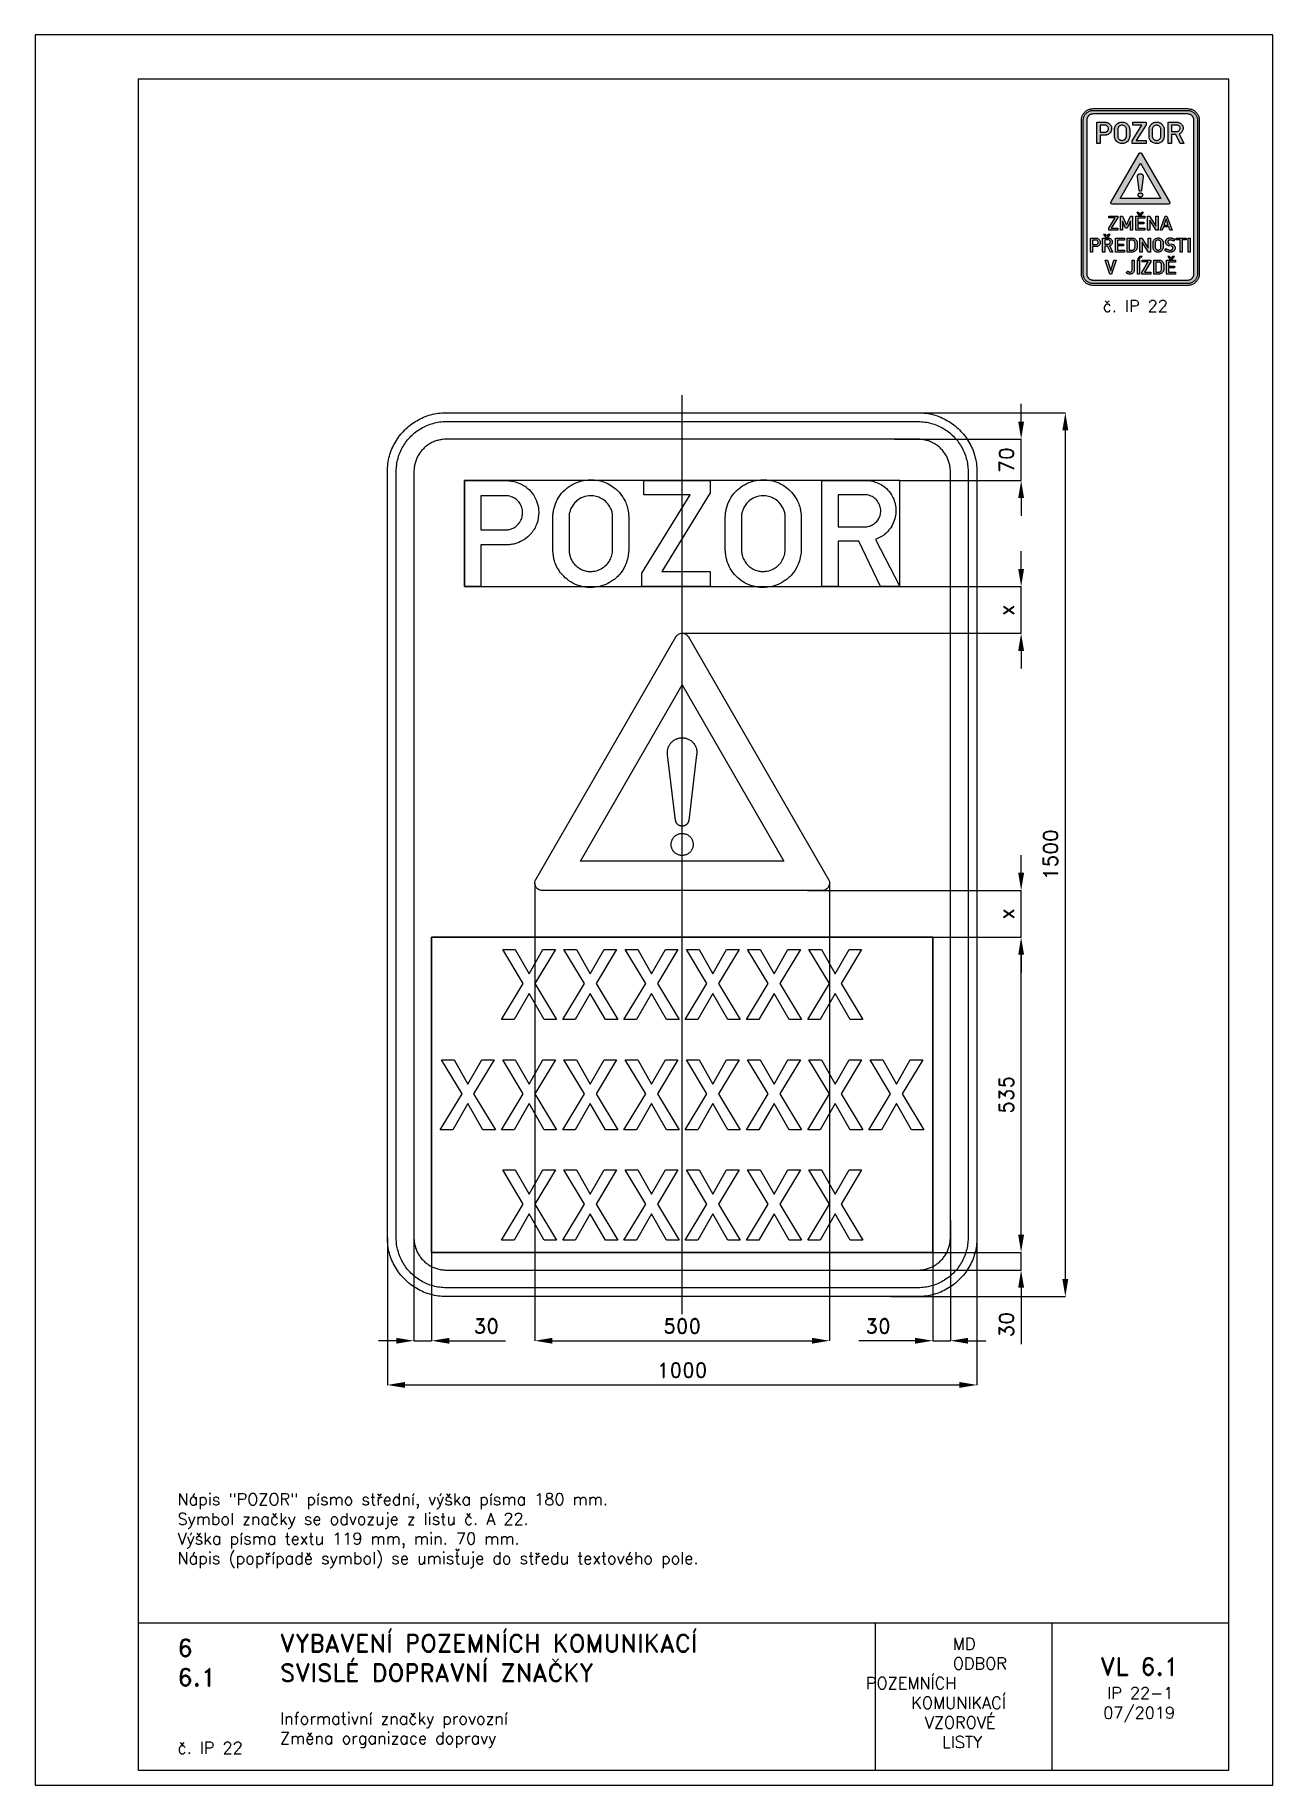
# Paper-space layout 'IP 22-1' of a CAD drawing. Header units: millimetres. Extents: x 0 to 210, y 0 to 297.
# The model-space entities are those that its viewports show. They can reach past a viewport. Long polylines and large blocks are cut down to what shows.
import ezdxf

# ---------------------------------------------------------------- set-up
doc = ezdxf.new("R2010")
doc.units = ezdxf.units.MM
doc.header["$LTSCALE"] = 5
doc.linetypes.add('ČERCHOVANÁX2', pattern=[2, 1, -0.5, 0, -0.5])
doc.linetypes.add('ČÁRKOVANÁX2', pattern=[1.5, 1, -0.5])
for name, color, linetype in [('Kóty', 2, 'Continuous'), ('Rozpiska', 7, 'Continuous'), ('Značka', 7, 'Continuous')]:
    doc.layers.add(name, color=color, linetype=linetype)
doc.layers.add('Rámeček', color=6, linetype='Continuous', plot=False)
doc.styles.get("Standard").update_dxf_attribs({"font": 'romand.shx', "height": 25})
doc.dimstyles.get("Standard").update_dxf_attribs({"dimtxt": 25, "dimasz": 30, "dimexe": 0.18, "dimexo": 0.0625, "dimgap": 12.5, "dimtad": 1, "dimdec": 0, "dimzin": 0, "dimdsep": 46, "dimtxsty": 'Standard', "dimcen": 0.09, "dimadec": 0, "dimazin": 0, "dimtfac": 1, "dimtdec": 0, "dimtofl": 0, "dimtmove": 0, "dimatfit": 3, "dimfxl": 1, "dimtolj": 1, "dimtzin": 0, "dimarcsym": 0})

psp = doc.layouts.new('IP 22-1')

# ---------------------------------------------------------------- texts
at = {"layer": 'Rozpiska', "color": 7, "attachment_point": 1}
for s, width, gutter_width, heights, insert, char_height in [('\\pi3.61905;č. IP 22', 20, 125, [0], (177.5, 252), 2), ('Nápis "POZOR" písmo střední, výška písma 180 mm.\\PSymbol značky se odvozuje z listu č. A 22.{\\H2x; }\\PVýška písma textu 119 mm, min. 70 mm.{\\H1.5x; }\\PNápis (popřípadě symbol) se umisťuje do středu textového pole.{\\H1.85714x; }', 175.5179, 100, [0], (24.17, 49.49), 2), ('6', 149.0422, 100, [0], (24.17, 24.77), 3), ('{\\C6;VYBAVENÍ POZEMNÍCH KOMUNIKACÍ\\P}SVISLÉ DOPRAVNÍ ZNAČKY{\\H1.34524x; }', 149.0422, 100, [0], (41.56, 25.56), 3), ('\\pi14.7414;{\\C6;MD\\P\\pi2.36044;}ODBOR POZEMNÍCH{\\H1.57143x; }\\P\\pi7.69378;KOMUNIKACÍ{\\H1.5x; }\\P\\pi9.97949;{\\C6;VZOROVÉ\\H1.47619x; \\H0.67742x;\\P\\pi12.93187;LISTY\\H1.26984x; }', 33.1018, 100, [0], (140.95, 24.95), 2), ('\\pi1.03113;{\\H1.5x;\\C6;VL 6.1\\P\\pi2.22157;\\H0.66667x;IP 22-1\\H1.66666x; \\H0.6x;\\P\\pi1.5549;07/2019\\H1.80159x; }', 16.0623, 100, [0], (179.66, 21.61), 2), ('6.1', 149.0422, 100, [0], (24.17, 19.78), 3), ('{\\C6;Informativní značky provozní\\P}Změna organizace dopravy{\\H1.83333x; }', 149.0422, 100, [0], (41.56, 12.29), 2), ('{\\C6;č. IP 22}', 18.3305, 100, [2.67], (24.18, 7.3), 2)]:
    psp.add_mtext_dynamic_manual_height_columns(s, width=width, gutter_width=gutter_width, heights=heights, dxfattribs=dict(at, insert=insert, char_height=char_height))

msp = doc.modelspace()

# ---------------------------------------------------------------- blocks, each defined once
blk = doc.blocks.new('*D0')
at = {"layer": 'Defpoints', "color": 0, "transparency": 16777216}
for p in [(360.3, 705), (575, 705), (369, 635)]:
    blk.add_point(p, dxfattribs=at)
at = {"layer": 'Kóty', "color": 0, "lineweight": -2, "transparency": 16777216}
for p, q in [((575, 735), (575, 765)), ((360.4, 705), (575.2, 705)), ((369.1, 635), (575.2, 635)), ((575, 605), (575, 575))]:
    blk.add_line(p, q, dxfattribs=at)
at = {"layer": 'Kóty', "color": 0, "transparency": 16777216}
for points in [[(570, 735), (580, 735), (575, 705)], [(570, 605), (580, 605), (575, 635)]]:
    blk.add_solid(points, dxfattribs=at)
at = {"layer": 'Kóty', "color": 0, "transparency": 16777216, "insert": (550, 670), "char_height": 25, "attachment_point": 5, "rotation": 90}
blk.add_mtext('\\A1;70', dxfattribs=at)
blk = doc.blocks.new('*D1')
at = {"layer": 'Defpoints', "color": 0, "transparency": 16777216}
for p in [(369.047, 455), (0, 375.68), (575, 375.68)]:
    blk.add_point(p, dxfattribs=at)
at = {"layer": 'Kóty', "color": 0, "lineweight": -2, "transparency": 16777216}
for p, q in [((575, 485), (575, 515)), ((369.1095, 455), (575.18, 455)), ((0.0625, 375.68), (575.18, 375.68)), ((575, 345.68), (575, 315.68))]:
    blk.add_line(p, q, dxfattribs=at)
at = {"layer": 'Kóty', "color": 0, "transparency": 16777216}
for points in [[(570, 485), (580, 485), (575, 455)], [(570, 345.68), (580, 345.68), (575, 375.68)]]:
    blk.add_solid(points, dxfattribs=at)
at = {"layer": 'Kóty', "color": 0, "transparency": 16777216, "insert": (550, 415.34), "char_height": 25, "attachment_point": 5, "rotation": 90}
blk.add_mtext('\\A1;x', dxfattribs=at)
blk = doc.blocks.new('*D2')
at = {"layer": 'Defpoints', "color": 0, "transparency": 16777216}
for p in [(212.7, -60.7), (575, -60.7), (425, -140)]:
    blk.add_point(p, dxfattribs=at)
at = {"layer": 'Kóty', "color": 0, "lineweight": -2, "transparency": 16777216}
for p, q in [((575, -30.7), (575, -0.7)), ((212.8, -60.7), (575.2, -60.7)), ((425.1, -140), (575.2, -140)), ((575, -170), (575, -200))]:
    blk.add_line(p, q, dxfattribs=at)
at = {"layer": 'Kóty', "color": 0, "transparency": 16777216}
for points in [[(570, -30.7), (580, -30.7), (575, -60.7)], [(570, -170), (580, -170), (575, -140)]]:
    blk.add_solid(points, dxfattribs=at)
at = {"layer": 'Kóty', "color": 0, "transparency": 16777216, "insert": (550, -100.3), "char_height": 25, "attachment_point": 5, "rotation": 90}
blk.add_mtext('\\A1;x', dxfattribs=at)
blk = doc.blocks.new('*D3')
at = {"layer": 'Defpoints', "color": 0, "transparency": 16777216}
for p in [(425.0625, -140), (575, -140), (425, -675)]:
    blk.add_point(p, dxfattribs=at)
at = {"layer": 'Kóty', "color": 0, "lineweight": -2, "transparency": 16777216}
for p, q in [((425.125, -140), (575.18, -140)), ((575, -645), (575, -170)), ((425.0625, -675), (575.18, -675))]:
    blk.add_line(p, q, dxfattribs=at)
at = {"layer": 'Kóty', "color": 0, "transparency": 16777216}
for points in [[(570, -170), (580, -170), (575, -140)], [(570, -645), (580, -645), (575, -675)]]:
    blk.add_solid(points, dxfattribs=at)
at = {"layer": 'Kóty', "color": 0, "transparency": 16777216, "insert": (550, -407.5), "char_height": 25, "attachment_point": 5, "rotation": 90}
blk.add_mtext('\\A1;535', dxfattribs=at)
blk = doc.blocks.new('*D4')
at = {"layer": 'Defpoints', "color": 0, "transparency": 16777216}
for p in [(425.1, -675), (360.1, -705), (575, -705)]:
    blk.add_point(p, dxfattribs=at)
at = {"layer": 'Kóty', "color": 0, "lineweight": -2, "transparency": 16777216}
for p, q in [((575, -645), (575, -615)), ((425.1, -675), (575.2, -675)), ((360.2, -705), (575.2, -705)), ((575, -735), (575, -830.5))]:
    blk.add_line(p, q, dxfattribs=at)
at = {"layer": 'Kóty', "color": 0, "transparency": 16777216}
for points in [[(570, -645), (580, -645), (575, -675)], [(570, -735), (580, -735), (575, -705)]]:
    blk.add_solid(points, dxfattribs=at)
at = {"layer": 'Kóty', "color": 0, "transparency": 16777216, "insert": (550, -797.7), "char_height": 25, "attachment_point": 5, "rotation": 90}
blk.add_mtext('\\A1;30', dxfattribs=at)
blk = doc.blocks.new('*D5')
at = {"layer": 'Defpoints', "color": 0, "transparency": 16777216}
for p in [(-455, -602.2), (-425, -675), (-425, -825)]:
    blk.add_point(p, dxfattribs=at)
at = {"layer": 'Kóty', "color": 0, "lineweight": -2, "transparency": 16777216}
for p, q in [((-455, -602.2), (-455, -825.2)), ((-425, -675.1), (-425, -825.2)), ((-485, -825), (-515, -825)), ((-395, -825), (-299.5, -825))]:
    blk.add_line(p, q, dxfattribs=at)
at = {"layer": 'Kóty', "color": 0, "transparency": 16777216}
for points in [[(-485, -820), (-485, -830), (-455, -825)], [(-395, -820), (-395, -830), (-425, -825)]]:
    blk.add_solid(points, dxfattribs=at)
at = {"layer": 'Kóty', "color": 0, "transparency": 16777216, "insert": (-332.3, -800), "char_height": 25, "attachment_point": 5}
blk.add_mtext('\\A1;30', dxfattribs=at)
blk = doc.blocks.new('*D6')
at = {"layer": 'Defpoints', "color": 0, "transparency": 16777216}
for p in [(455, -620.7), (425.1, -675), (425.1, -825)]:
    blk.add_point(p, dxfattribs=at)
at = {"layer": 'Kóty', "color": 0, "lineweight": -2, "transparency": 16777216}
for p, q in [((455, -620.7), (455, -825.2)), ((425.1, -675.1), (425.1, -825.2)), ((395.1, -825), (299.6, -825)), ((485, -825), (515, -825))]:
    blk.add_line(p, q, dxfattribs=at)
at = {"layer": 'Kóty', "color": 0, "transparency": 16777216}
for points in [[(395.1, -820), (395.1, -830), (425.1, -825)], [(485, -820), (485, -830), (455, -825)]]:
    blk.add_solid(points, dxfattribs=at)
at = {"layer": 'Kóty', "color": 0, "transparency": 16777216, "insert": (332.4, -800), "char_height": 25, "attachment_point": 5}
blk.add_mtext('\\A1;30', dxfattribs=at)
blk = doc.blocks.new('*D7')
at = {"layer": 'Defpoints', "color": 0, "transparency": 16777216}
for p in [(500, -614.4), (-500, -650), (500, -900)]:
    blk.add_point(p, dxfattribs=at)
at = {"layer": 'Kóty', "color": 0, "lineweight": -2, "transparency": 16777216}
for p, q in [((500, -614.4), (500, -900.2)), ((-500, -650.1), (-500, -900.2)), ((-470, -900), (470, -900))]:
    blk.add_line(p, q, dxfattribs=at)
at = {"layer": 'Kóty', "color": 0, "transparency": 16777216}
for points in [[(-470, -895), (-470, -905), (-500, -900)], [(470, -895), (470, -905), (500, -900)]]:
    blk.add_solid(points, dxfattribs=at)
at = {"layer": 'Kóty', "color": 0, "transparency": 16777216, "insert": (0, -875), "char_height": 25, "attachment_point": 5}
blk.add_mtext('\\A1;1000', dxfattribs=at)
blk = doc.blocks.new('*D8')
at = {"layer": 'Defpoints', "color": 0, "transparency": 16777216}
for p in [(-250, -48.3), (250, -48), (250, -825)]:
    blk.add_point(p, dxfattribs=at)
at = {"layer": 'Kóty', "color": 0, "lineweight": -2, "transparency": 16777216}
for p, q in [((-250, -48.4), (-250, -825.2)), ((250, -48.1), (250, -825.2)), ((-220, -825), (220, -825))]:
    blk.add_line(p, q, dxfattribs=at)
at = {"layer": 'Kóty', "color": 0, "transparency": 16777216}
for points in [[(-220, -820), (-220, -830), (-250, -825)], [(220, -820), (220, -830), (250, -825)]]:
    blk.add_solid(points, dxfattribs=at)
at = {"layer": 'Kóty', "color": 0, "transparency": 16777216, "insert": (0, -800), "char_height": 25, "attachment_point": 5}
blk.add_mtext('\\A1;500', dxfattribs=at)
blk = doc.blocks.new('*D9')
at = {"layer": 'Defpoints', "color": 0, "transparency": 16777216}
for p in [(351.7, 750), (650, 750), (353.9, -750)]:
    blk.add_point(p, dxfattribs=at)
at = {"layer": 'Kóty', "color": 0, "lineweight": -2, "transparency": 16777216}
for p, q in [((351.8, 750), (650.2, 750)), ((650, -720), (650, 720)), ((354, -750), (650.2, -750))]:
    blk.add_line(p, q, dxfattribs=at)
at = {"layer": 'Kóty', "color": 0, "transparency": 16777216}
for points in [[(645, 720), (655, 720), (650, 750)], [(645, -720), (655, -720), (650, -750)]]:
    blk.add_solid(points, dxfattribs=at)
at = {"layer": 'Kóty', "color": 0, "transparency": 16777216, "insert": (625, 0), "char_height": 25, "attachment_point": 5, "rotation": 90}
blk.add_mtext('\\A1;1500', dxfattribs=at)

# ---------------------------------------------------------------- dimensions: what is measured, and where the dimension line sits
at = {"layer": 'Kóty'}
for base, p1, p2, picture, middle in [((650, 750), (353.9, -750), (351.7, 750), '*D9', (625, 0)), ((575, 705), (369, 635), (360.3, 705), '*D0', (550, 670)), ((575, -140), (425, -675), (425.1, -140), '*D3', (550, -407.5)), ((575, -705), (425.1, -675), (360.1, -705), '*D4', (550, -797.7))]:
    dim = msp.add_linear_dim(base=base, p1=p1, p2=p2, angle=90, dimstyle='Standard', dxfattribs=at)
    dim.commit()
    dim.dimension.update_dxf_attribs({"geometry": picture, "text_midpoint": middle})
for base, p1, p2, picture, middle in [((575, 375.7), (369, 455), (0, 375.7), '*D1', (550, 415.3)), ((575, -60.7), (425, -140), (212.7, -60.7), '*D2', (550, -100.3))]:
    dim = msp.add_linear_dim(base=base, p1=p1, p2=p2, angle=90, text='x', dimstyle='Standard', dxfattribs=at)
    dim.commit()
    dim.dimension.update_dxf_attribs({"geometry": picture, "text_midpoint": middle})
for base, p1, p2, picture, middle in [((250, -825), (-250, -48.3), (250, -48), '*D8', (0, -800)), ((-425, -825), (-455, -602.2), (-425, -675), '*D5', (-332.3, -800)), ((500, -900), (-500, -650), (500, -614.4), '*D7', (0, -875)), ((425.1, -825), (455, -620.7), (425.1, -675), '*D6', (332.4, -800))]:
    dim = msp.add_linear_dim(base=base, p1=p1, p2=p2, dimstyle='Standard', dxfattribs=at)
    dim.commit()
    dim.dimension.update_dxf_attribs({"geometry": picture, "text_midpoint": middle})

# ---------------------------------------------------------------- linework, layer by layer
at = {"layer": 'Kóty'}
for points in [[(575, 635), (575, 705)], [(575, 375.7), (575, 455)], [(575, -140), (575, -60.7)], [(575, -705), (575, -675)], [(-455, -825), (-425, -825)], [(425.1, -825), (455, -825)]]:
    msp.add_lwpolyline(points, dxfattribs=at)
at = {"layer": 'Značka', "color": 6, "linetype": 'ČERCHOVANÁX2', "ltscale": 5}
msp.add_lwpolyline([(0, -780), (0, 780)], dxfattribs=at)
at = {"layer": 'Značka', "color": 3}
for points in [[(-400, -750), (-400.4, -750), (-400.8, -750, -0.03218), (-413.7, -749.1, -0.035443), (-426.4, -746.5, -0.036267), (-438.7, -742.3, -0.03442), (-450.2, -736.5, -0.033722), (-461, -729.3, -0.034085), (-470.7, -720.7, -0.034209), (-479.3, -711, -0.034229), (-486.5, -700.2, -0.034044), (-492.3, -688.7, -0.033412), (-496.5, -676.4, -0.034127), (-499.1, -663.7, -0.036745), (-500, -650.8), (-500, -650.4), (-500, -650), (-500, 650), (-500, 650.4), (-500, 650.8, -0.03218), (-499.1, 663.7, -0.035441), (-496.5, 676.4, -0.03627), (-492.3, 688.7, -0.034417), (-486.5, 700.2, -0.033719), (-479.3, 711, -0.034078), (-470.7, 720.7, -0.034208), (-461, 729.3, -0.034227), (-450.2, 736.5, -0.034051), (-438.7, 742.3, -0.033416), (-426.4, 746.5, -0.034129), (-413.7, 749.1, -0.036746), (-400.8, 750), (-400.4, 750), (-400, 750), (400, 750), (400.4, 750), (400.8, 750, -0.032179), (413.7, 749.1, -0.035451), (426.4, 746.5, -0.036282), (438.7, 742.3, -0.034425), (450.2, 736.5, -0.033731), (461, 729.3, -0.034081), (470.7, 720.7, -0.034214), (479.3, 711, -0.034229), (486.5, 700.2, -0.034034), (492.3, 688.7, -0.033411), (496.5, 676.4, -0.034122), (499.1, 663.7, -0.036741), (500, 650.8), (500, 650.4), (500, 650), (500, -650), (500, -650.4), (500, -650.8, -0.032179), (499.1, -663.7, -0.035442), (496.5, -676.4, -0.036264), (492.3, -688.7, -0.034415), (486.5, -700.2, -0.033719), (479.3, -711, -0.034086), (470.7, -720.7, -0.034205), (461, -729.3, -0.03423), (450.2, -736.5, -0.034046), (438.7, -742.3, -0.033413), (426.4, -746.5, -0.034127), (413.7, -749.1, -0.036745), (400.8, -750), (400.4, -750), (400, -750), (-400, -750)], [(-400, -735), (-400.3, -735), (-400.7, -735, -0.03218), (-411.6, -734.2, -0.035443), (-422.4, -732, -0.036267), (-432.9, -728.5, -0.03442), (-442.7, -723.5, -0.033721), (-451.9, -717.4, -0.034085), (-460.1, -710.1, -0.034209), (-467.4, -701.9, -0.034229), (-473.5, -692.7, -0.034045), (-478.4, -682.9, -0.033412), (-482, -672.4, -0.034127), (-484.3, -661.6, -0.036745), (-485, -650.7), (-485, -650.3), (-485, -650), (-485, 650), (-485, 650.3), (-485, 650.7, -0.032181), (-484.2, 661.6, -0.035444), (-482, 672.4, -0.036267), (-478.5, 682.9, -0.034419), (-473.5, 692.7, -0.033711), (-467.4, 701.8, -0.034078), (-460.1, 710.1, -0.034195), (-451.9, 717.4, -0.034219), (-442.7, 723.5, -0.034051), (-432.9, 728.4, -0.033409), (-422.4, 732, -0.034121), (-411.6, 734.3, -0.036745), (-400.7, 735), (-400.3, 735), (-400, 735), (400, 735), (400.3, 735), (400.7, 735, -0.032174), (411.6, 734.2, -0.03544), (422.4, 732, -0.036261), (432.9, 728.5, -0.03443), (442.7, 723.5, -0.033731), (451.9, 717.4, -0.03408), (460.1, 710.1, -0.034212), (467.4, 701.9, -0.03423), (473.5, 692.7, -0.034037), (478.4, 682.8, -0.033418), (482, 672.4, -0.034127), (484.3, 661.6, -0.036751), (485, 650.7), (485, 650.3), (485, 650), (485, -650), (485, -650.3), (485, -650.7, -0.032185), (484.2, -661.6, -0.03545), (482, -672.4, -0.036271), (478.5, -682.9, -0.034419), (473.5, -692.7, -0.033715), (467.4, -701.9, -0.034083), (460.1, -710.1, -0.034209), (451.9, -717.4, -0.034231), (442.7, -723.5, -0.034042), (432.9, -728.4, -0.033411), (422.4, -732, -0.034127), (411.6, -734.3, -0.036745), (400.7, -735), (400.3, -735), (400, -735), (-400, -735)], [(-400, -705), (400, -705), (400.2, -705), (400.4, -705, 0.03218), (407.5, -704.5, 0.035442), (414.5, -703.1, 0.036265), (421.3, -700.8, 0.034422), (427.6, -697.6, 0.033717), (433.6, -693.6, 0.034088), (438.9, -688.9, 0.034212), (443.6, -683.6, 0.034229), (447.6, -677.6, 0.034042), (450.7, -671.3, 0.033412), (453.1, -664.5, 0.034125), (454.5, -657.5, 0.036743), (455, -650.4), (455, -650.2), (455, -650), (455, 650), (455, 650.2), (455, 650.4, 0.032187), (454.5, 657.5, 0.035442), (453.1, 664.5, 0.036278), (450.8, 671.3, 0.034421), (447.6, 677.6, 0.033718), (443.6, 683.6, 0.034078), (438.9, 688.9, 0.034199), (433.6, 693.6, 0.034236), (427.6, 697.6, 0.03403), (421.3, 700.8, 0.033395), (414.5, 703.1, 0.034109), (407.5, 704.5, 0.036744), (400.4, 705), (400.2, 705), (400, 705), (-400, 705), (-400.2, 705), (-400.4, 705, 0.032171), (-407.5, 704.5, 0.035429), (-414.5, 703.1, 0.036266), (-421.3, 700.8, 0.034431), (-427.6, 697.6, 0.033735), (-433.6, 693.6, 0.034079), (-438.9, 688.9, 0.034224), (-443.6, 683.6, 0.034235), (-447.6, 677.6, 0.03404), (-450.7, 671.3, 0.033409), (-453.1, 664.5, 0.034125), (-454.5, 657.5, 0.036745), (-455, 650.4), (-455, 650.2), (-455, 650), (-455, -650), (-455, -650.2), (-455, -650.4, 0.03218), (-454.5, -657.5, 0.035443), (-453.1, -664.5, 0.036267), (-450.8, -671.3, 0.034421), (-447.6, -677.6, 0.033721), (-443.6, -683.6, 0.034084), (-438.9, -688.9, 0.034208), (-433.6, -693.6, 0.03423), (-427.6, -697.6, 0.034044), (-421.3, -700.7, 0.033412), (-414.5, -703.1, 0.034127), (-407.5, -704.5, 0.036745), (-400.4, -705), (-400.2, -705), (-400, -705)], [(-369, 455), (-369, 635), (-296.2, 635), (-295.2, 634.9), (-294.1, 634.7, -0.025334), (-284.9, 633.1, -0.042928), (-276, 630.1, -0.079586), (-262.7, 622.2, -0.076485), (-252.4, 610.5, -0.07689), (-245.7, 596.7, -0.075741), (-243.3, 581.4, -0.094028), (-246.6, 561.6, -0.098352), (-256.8, 544.4, -0.073285), (-267.7, 534.8, -0.067696), (-280.7, 528.5, -0.034228), (-287.5, 526.7, -0.037885), (-294.5, 525.8), (-295.6, 525.7), (-296.8, 525.7), (-341.5, 525.7), (-341.5, 455), (-369, 455)], [(-219.3, 573.9), (-219.3, 575.3, -0.004529), (-219.2, 576.8, -0.030679), (-218.1, 584.3, -0.031069), (-216.2, 591.7, -0.066298), (-209.3, 606.6, -0.068474), (-198.7, 619.1, -0.061858), (-187, 627.9, -0.059934), (-173.5, 633.5, -0.057352), (-159.7, 636.2, -0.057578), (-145.5, 635.6, -0.056916), (-132.1, 632.2, -0.057507), (-119.7, 625.8, -0.055384), (-109.2, 617.4, -0.053461), (-100.8, 606.9, -0.04303), (-95.8, 597.8, -0.048851), (-92.6, 588, -0.022723), (-91.6, 582.7, -0.012946), (-90.9, 577.3), (-90.8, 576.4), (-90.7, 575.5), (-90.7, 515.2), (-90.9, 513.8), (-91, 512.5, -0.035772), (-92.9, 501.3, -0.047844), (-96.7, 490.6, -0.078792), (-106.3, 475.5, -0.073102), (-120, 463.9, -0.060121), (-133.1, 457.3, -0.059851), (-147.3, 453.9, -0.071114), (-165, 454, -0.074186), (-181.9, 459.2, -0.066047), (-195.2, 467.3, -0.0617), (-206.1, 478.5, -0.04709), (-212.4, 488.1, -0.053874), (-216.6, 498.7, -0.030223), (-218.1, 505.7, -0.017682), (-219, 512.9), (-219.2, 514.5), (-219.3, 516.2), (-219.3, 573.9)], [(73.2, 573.9, -0.001515), (73.3, 575.3, -0.004509), (73.4, 576.8, -0.030687), (74.4, 584.3, -0.031077), (76.4, 591.7, -0.066302), (83.3, 606.6, -0.068475), (93.9, 619.1, -0.061853), (105.6, 627.9, -0.059934), (119, 633.5, -0.057351), (132.9, 636.2, -0.057578), (147, 635.6, -0.056915), (160.5, 632.2, -0.057506), (172.9, 625.8, -0.055384), (183.4, 617.4, -0.053458), (191.8, 606.9, -0.043022), (196.8, 597.8, -0.048842), (200, 588, -0.022712), (201, 582.7, -0.012946), (201.7, 577.3), (201.8, 576.4), (201.8, 575.5), (201.8, 515.2), (201.7, 513.8, -0.002788), (201.6, 512.5, -0.035777), (199.6, 501.3, -0.047844), (195.9, 490.6, -0.07879), (186.3, 475.5, -0.073101), (172.5, 463.9, -0.060122), (159.5, 457.3, -0.059852), (145.3, 453.9, -0.071114), (127.6, 454, -0.074187), (110.7, 459.2, -0.066046), (97.3, 467.3, -0.061699), (86.5, 478.5, -0.047092), (80.2, 488.1, -0.053874), (76, 498.7, -0.030215), (74.4, 505.7, -0.017678), (73.5, 512.9), (73.4, 514.5), (73.2, 516.2), (73.2, 573.9)], [(237.1, 455), (237.1, 635), (312.9, 635), (313.9, 635), (315, 635, -0.052893), (323.5, 633.7, -0.045262), (331.6, 630.8, -0.068749), (343.7, 623.6, -0.074101), (353.2, 613.3, -0.062847), (358.8, 603.2, -0.059666), (361.8, 591.9, -0.055135), (362.5, 581, -0.055181), (360.7, 570.2, -0.062311), (356.1, 558.7, -0.063044), (348.8, 548.7, -0.052736), (341.4, 541.9, -0.055204), (332.7, 536.9), (330.2, 535.8), (327.7, 534.9), (369, 455), (336.7, 455), (299.9, 532.1), (264.5, 532.1), (264.5, 455), (237.1, 455)], [(-341.5, 609.2), (-341.5, 551.3), (-298.8, 551.3), (-298, 551.3), (-297.2, 551.3, 0.067124), (-291.2, 552.3, 0.057708), (-285.6, 554.9, 0.071734), (-279.1, 559.8, 0.074484), (-274.3, 566.3, 0.068275), (-271.6, 573.1, 0.065314), (-270.8, 580.4, 0.077201), (-272.1, 589.2, 0.083747), (-276, 597, 0.073391), (-281.2, 602.6, 0.066076), (-287.8, 606.6, 0.042642), (-292.2, 608.3, 0.049269), (-296.9, 609.1), (-297.6, 609.1), (-298.3, 609.2), (-341.5, 609.2)], [(-191.9, 573.7), (-191.9, 516.2), (-191.8, 515.1), (-191.7, 514, 0.037596), (-190.8, 508.3, 0.041684), (-188.9, 502.8, 0.062903), (-184.7, 495.4, 0.060167), (-178.8, 489.2, 0.059426), (-171.9, 484.4, 0.064336), (-164.1, 481.6, 0.050523), (-157.6, 480.6, 0.044537), (-151, 480.9, 0.073895), (-140, 483.8, 0.085009), (-130.4, 490, 0.073632), (-124, 497.4, 0.063583), (-119.9, 506.2, 0.033197), (-118.6, 510.6, 0.042641), (-118, 515.2, 0.004526), (-118, 515.8, 0.001521), (-118, 516.3), (-118, 573.6, 0.002803), (-118, 574.6, 0.008372), (-118, 575.7, 0.062608), (-119, 581.9, 0.048319), (-121.4, 587.9, 0.076903), (-128.1, 597.6, 0.083772), (-137.4, 604.7, 0.069871), (-146, 608.1, 0.066666), (-155.3, 609.2, 0.088512), (-168.1, 606.9, 0.098119), (-179.1, 600.3, 0.062844), (-184.6, 594.4, 0.05139), (-188.6, 587.3, 0.039518), (-190.7, 581.6, 0.050753), (-191.8, 575.8, 0.007122), (-191.9, 574.8), (-191.9, 573.7)], [(100.7, 573.7), (100.7, 516.2), (100.7, 515.1), (100.8, 514, 0.037586), (101.8, 508.3, 0.041669), (103.7, 502.8, 0.062896), (107.9, 495.4, 0.060167), (113.8, 489.2, 0.059426), (120.7, 484.4, 0.064336), (128.5, 481.6, 0.050521), (135, 480.6, 0.044537), (141.5, 480.9, 0.073897), (152.6, 483.8, 0.085012), (162.2, 490, 0.073629), (168.5, 497.4, 0.063583), (172.7, 506.2, 0.033197), (174, 510.6, 0.042634), (174.5, 515.2, 0.004631), (174.6, 515.8, 0.001573), (174.6, 516.3), (174.6, 573.6, 0.002803), (174.6, 574.6, 0.008431), (174.6, 575.7, 0.062603), (173.6, 581.9, 0.048319), (171.2, 587.9, 0.076901), (164.5, 597.6, 0.083771), (155.2, 604.7, 0.069871), (146.6, 608.1, 0.066666), (137.3, 609.2, 0.088513), (124.5, 606.9, 0.098122), (113.5, 600.3, 0.062841), (108, 594.4, 0.05139), (104, 587.3, 0.039523), (101.8, 581.6, 0.050753), (100.8, 575.8, 0.007122), (100.7, 574.8, 0.00231), (100.7, 573.7)], [(264.5, 610.7), (264.5, 556.2), (308.6, 556.2), (309.7, 556.2), (310.8, 556.3, 0.040824), (315.8, 557, 0.049409), (320.6, 558.7, 0.110766), (330, 565.6, 0.114769), (335.7, 575.8, 0.085169), (336.9, 583.8, 0.080074), (335.6, 591.8, 0.084077), (331.5, 599.7, 0.08123), (325.2, 605.9, 0.067126), (319.2, 609.2, 0.082147), (312.6, 610.7), (311.8, 610.7), (311, 610.7), (264.5, 610.7)], [(0, 48.5), (-0.2, 48.5), (-0.3, 48.5), (-0.5, 48.5), (-0.7, 48.5), (-0.9, 48.5), (-1.1, 48.5), (-1.2, 48.5), (-1.3, 48.6), (-1.8, 48.6), (-2.2, 48.6), (-2.5, 48.7), (-2.8, 48.8), (-3.2, 48.9), (-3.7, 49), (-4.1, 49.1), (-4.4, 49.3), (-4.9, 49.5), (-5.4, 49.8), (-5.8, 50), (-6.3, 50.3), (-6.6, 50.5), (-7, 50.8), (-7.4, 51.1), (-7.8, 51.5), (-8.2, 51.8), (-8.5, 52.2), (-8.9, 52.7), (-9.3, 53.2), (-9.5, 53.6), (-9.7, 53.9), (-9.9, 54.2), (-10.1, 54.5), (-10.3, 54.9), (-10.4, 55.3), (-10.6, 55.7), (-10.7, 56.1), (-10.8, 56.6), (-11, 57.1), (-11, 57.3), (-11, 57.4), (-11.1, 57.7), (-11.1, 57.9), (-11.1, 58), (-11.1, 58.1), (-24.6, 169.3), (-24.6, 169.4), (-24.6, 169.5), (-24.7, 170), (-24.7, 170.6), (-24.8, 171.1), (-24.8, 171.6), (-24.9, 172.2), (-24.9, 172.8, -0.006732), (-24.9, 173.4, -0.005034), (-25, 174.1, -0.007672), (-24.9, 175, -0.011469), (-24.9, 175.9, -0.01361), (-24.8, 176.8, -0.014087), (-24.7, 177.7, -0.011809), (-24.5, 178.5), (-24.3, 179.3, -0.010869), (-24.1, 180.3), (-23.7, 181.4), (-23.3, 182.4), (-22.9, 183.4, -0.014601), (-22.3, 184.6), (-21.7, 185.8), (-21, 186.9), (-20.3, 188), (-19.7, 188.8), (-19, 189.6), (-18.1, 190.6), (-17.2, 191.5), (-16.2, 192.4), (-15.2, 193.2), (-13.9, 194.1), (-12.5, 194.9), (-11.6, 195.4), (-10.7, 195.9), (-9.9, 196.2), (-9.1, 196.6), (-8.2, 196.9), (-7.2, 197.2), (-6.2, 197.5), (-5.1, 197.7), (-3.9, 198), (-2.7, 198.1), (-2.2, 198.1), (-1.7, 198.2), (-1.2, 198.2), (-0.7, 198.2), (-0.4, 198.2), (-0.1, 198.2), (-0.1, 198.2), (0, 198.2), (0.1, 198.2), (0.1, 198.2), (0.3, 198.2), (0.6, 198.2), (1, 198.2), (1.5, 198.2), (2.1, 198.1), (2.7, 198.1), (3.7, 198), (4.7, 197.8), (5.5, 197.7), (6.4, 197.5), (7.4, 197.2), (8.4, 196.8), (9.3, 196.5), (10.3, 196.1), (11.4, 195.5), (12.5, 194.9), (13.7, 194.2), (14.8, 193.5), (15.6, 192.9), (16.4, 192.2), (17.4, 191.3), (18.3, 190.4), (19.2, 189.4), (20, 188.4), (20.9, 187.1), (21.7, 185.8), (22.2, 184.8), (22.7, 183.8), (23.1, 183), (23.4, 182.2), (23.8, 181.2), (24.1, 180.1), (24.4, 179.1, -0.012096), (24.6, 178.1), (24.8, 177.4, -0.01336), (24.8, 176.7), (24.9, 176.2), (24.9, 175.6), (24.9, 175, -0.005429), (25, 174.4, -0.004782), (25, 173.8, -0.005242), (24.9, 173.3, -0.006314), (24.9, 172.7, -0.006036), (24.9, 172.1, -0.005136), (24.8, 171.4, -0.003741), (24.8, 170.8), (24.7, 170.2), (24.6, 169.5), (24.6, 169.4), (24.6, 169.3), (11.1, 58.1), (11.1, 58), (11.1, 57.9), (11.1, 57.7), (11, 57.5), (11, 57.3), (11, 57.1), (10.9, 56.7), (10.8, 56.3), (10.7, 55.9), (10.5, 55.6), (10.4, 55.2), (10.2, 54.8), (10, 54.5), (9.8, 54.1), (9.6, 53.6), (9.3, 53.2), (9, 52.8), (8.7, 52.4), (8.4, 52.1), (8.1, 51.7), (7.7, 51.4), (7.3, 51), (6.9, 50.7), (6.5, 50.4), (5.9, 50.1), (5.4, 49.8), (5, 49.6), (4.6, 49.4), (4.3, 49.2), (4, 49.1), (3.6, 49), (3.2, 48.9), (2.8, 48.8), (2.3, 48.7), (1.8, 48.6), (1.3, 48.6), (1.2, 48.5), (1.1, 48.5), (0.9, 48.5), (0.7, 48.5), (0.5, 48.5), (0.3, 48.5), (0.2, 48.5), (0, 48.5)], [(18.7, 17.3), (18.7, 17.2), (18.7, 17.1, -0.032756), (18.5, 14.6, -0.035747), (18, 12.2, -0.036471), (17.2, 9.9, -0.034758), (16.1, 7.7, -0.034086), (14.7, 5.7, -0.034456), (13.1, 3.9, -0.034542), (11.2, 2.3, -0.034399), (9.1, 1, -0.034392), (6.9, -0.1, -0.034407), (4.6, -0.8, -0.034403), (2.2, -1.3, -0.034392), (-0.2, -1.4, -0.034403), (-2.7, -1.2, -0.034376), (-5.1, -0.7, -0.03445), (-7.4, 0.1, -0.03441), (-9.6, 1.2, -0.034402), (-11.6, 2.6, -0.034415), (-13.4, 4.2, -0.03441), (-15, 6.1, -0.034401), (-16.3, 8.2, -0.034437), (-17.4, 10.4, -0.034417), (-18.1, 12.7, -0.034424), (-18.6, 15.1, -0.034419), (-18.7, 17.6, -0.034401), (-18.5, 20, -0.034424), (-18, 22.4, -0.034417), (-17.2, 24.7, -0.034433), (-16.1, 26.9, -0.034415), (-14.7, 28.9, -0.034414), (-13.1, 30.7, -0.034418), (-11.2, 32.3, -0.0344), (-9.1, 33.6, -0.034432), (-6.9, 34.7, -0.034409), (-4.6, 35.4, -0.034402), (-2.2, 35.9, -0.034443), (0.2, 36, -0.034401), (2.7, 35.8, -0.034437), (5.1, 35.3, -0.034432), (7.4, 34.5, -0.034337), (9.6, 33.4, -0.034392), (11.6, 32, -0.034815), (13.4, 30.4, -0.034394), (15, 28.5, -0.032731), (16.3, 26.5, -0.034541), (17.4, 24.2, -0.040906), (18.1, 21.9, -0.031716), (18.5, 19.6, -0.010477), (18.7, 17.3)]]:
    msp.add_lwpolyline(points, format="xyb", dxfattribs=at)
at = {"layer": 'Značka', "color": 6, "linetype": 'ČÁRKOVANÁX2', "ltscale": 2.5}
msp.add_lwpolyline([(-369, 455), (369, 455), (369, 635), (-369, 635)], close=True, dxfattribs=at)
at = {"layer": 'Značka', "color": 3}
for points in [[(-68.2, 455), (-68.2, 477.6), (13.7, 610.6), (-65, 610.6), (-65, 635), (47.7, 635), (47.7, 613.8), (-34.4, 480.8), (47.7, 480.8), (47.7, 455), (-68.2, 455)], [(-306.4, -280), (-269.6, -218.9), (-304.3, -161), (-283, -161), (-259.7, -202.3), (-236.2, -161), (-215, -161), (-249.8, -218.9), (-212.9, -280), (-234.2, -280), (-259.7, -235.4), (-285.2, -280), (-306.4, -280)], [(-202.5, -280), (-165.7, -218.9), (-200.5, -161), (-179.1, -161), (-155.8, -202.3), (-132.3, -161), (-111.1, -161), (-146, -218.9), (-109.1, -280), (-130.3, -280), (-155.8, -235.4), (-181.3, -280), (-202.5, -280)], [(-98.7, -280), (-61.8, -218.9), (-96.6, -161), (-75.2, -161), (-52, -202.3), (-28.4, -161), (-7.2, -161), (-42.1, -218.9), (-5.2, -280), (-26.5, -280), (-52, -235.4), (-77.4, -280), (-98.7, -280)], [(5.2, -280), (42, -218.9), (7.3, -161), (28.6, -161), (51.9, -202.3), (75.4, -161), (96.6, -161), (61.8, -218.9), (98.6, -280), (77.4, -280), (51.9, -235.4), (26.4, -280), (5.2, -280)], [(109.1, -280), (145.9, -218.9), (111.1, -161), (132.5, -161), (155.8, -202.3), (179.3, -161), (200.5, -161), (165.6, -218.9), (202.5, -280), (181.3, -280), (155.8, -235.4), (130.3, -280), (109.1, -280)], [(212.9, -280), (249.8, -218.9), (215, -161), (236.4, -161), (259.6, -202.3), (283.1, -161), (304.4, -161), (269.5, -218.9), (306.4, -280), (285.1, -280), (259.6, -235.4), (234.2, -280), (212.9, -280)], [(-410.3, -467), (-373.4, -405.9), (-408.2, -348), (-386.8, -348), (-363.5, -389.3), (-340, -348), (-318.8, -348), (-353.7, -405.9), (-316.8, -467), (-338.1, -467), (-363.5, -422.4), (-389, -467), (-410.3, -467)], [(-306.4, -467), (-269.6, -405.9), (-304.3, -348), (-283, -348), (-259.7, -389.3), (-236.2, -348), (-215, -348), (-249.8, -405.9), (-212.9, -467), (-234.2, -467), (-259.7, -422.4), (-285.2, -467), (-306.4, -467)], [(-202.5, -467), (-165.7, -405.9), (-200.5, -348), (-179.1, -348), (-155.8, -389.3), (-132.3, -348), (-111.1, -348), (-146, -405.9), (-109.1, -467), (-130.3, -467), (-155.8, -422.4), (-181.3, -467), (-202.5, -467)], [(-98.7, -467), (-61.8, -405.9), (-96.6, -348), (-75.2, -348), (-52, -389.3), (-28.4, -348), (-7.2, -348), (-42.1, -405.9), (-5.2, -467), (-26.5, -467), (-52, -422.4), (-77.4, -467), (-98.7, -467)], [(5.2, -467), (42, -405.9), (7.3, -348), (28.6, -348), (51.9, -389.3), (75.4, -348), (96.6, -348), (61.8, -405.9), (98.6, -467), (77.4, -467), (51.9, -422.4), (26.4, -467), (5.2, -467)], [(109.1, -467), (145.9, -405.9), (111.1, -348), (132.5, -348), (155.8, -389.3), (179.3, -348), (200.5, -348), (165.6, -405.9), (202.5, -467), (181.3, -467), (155.8, -422.4), (130.3, -467), (109.1, -467)], [(212.9, -467), (249.8, -405.9), (215, -348), (236.4, -348), (259.6, -389.3), (283.1, -348), (304.4, -348), (269.5, -405.9), (306.4, -467), (285.1, -467), (259.6, -422.4), (234.2, -467), (212.9, -467)], [(316.8, -467), (353.6, -405.9), (318.8, -348), (340.2, -348), (363.5, -389.3), (387, -348), (408.2, -348), (373.4, -405.9), (410.2, -467), (389, -467), (363.5, -422.4), (338, -467), (316.8, -467)], [(-306.4, -654), (-269.6, -592.9), (-304.3, -535), (-283, -535), (-259.7, -576.3), (-236.2, -535), (-215, -535), (-249.8, -592.9), (-212.9, -654), (-234.2, -654), (-259.7, -609.4), (-285.2, -654), (-306.4, -654)], [(-202.5, -654), (-165.7, -592.9), (-200.5, -535), (-179.1, -535), (-155.8, -576.3), (-132.3, -535), (-111.1, -535), (-146, -592.9), (-109.1, -654), (-130.3, -654), (-155.8, -609.4), (-181.3, -654), (-202.5, -654)], [(-98.7, -654), (-61.8, -592.9), (-96.6, -535), (-75.2, -535), (-52, -576.3), (-28.4, -535), (-7.2, -535), (-42.1, -592.9), (-5.2, -654), (-26.5, -654), (-52, -609.4), (-77.4, -654), (-98.7, -654)], [(5.2, -654), (42, -592.9), (7.3, -535), (28.6, -535), (51.9, -576.3), (75.4, -535), (96.6, -535), (61.8, -592.9), (98.6, -654), (77.4, -654), (51.9, -609.4), (26.4, -654), (5.2, -654)], [(109.1, -654), (145.9, -592.9), (111.1, -535), (132.5, -535), (155.8, -576.3), (179.3, -535), (200.5, -535), (165.6, -592.9), (202.5, -654), (181.3, -654), (155.8, -609.4), (130.3, -654), (109.1, -654)], [(212.9, -654), (249.8, -592.9), (215, -535), (236.4, -535), (259.6, -576.3), (283.1, -535), (304.4, -535), (269.5, -592.9), (306.4, -654), (285.1, -654), (259.6, -609.4), (234.2, -654), (212.9, -654)]]:
    msp.add_lwpolyline(points, dxfattribs=at)
at = {"layer": 'Značka', "color": 1}
msp.add_lwpolyline([(237.5, -60.7), (-237.5, -60.7), (-238.2, -60.7), (-238.8, -60.6, -0.055799), (-241.4, -60.1, -0.055961), (-243.8, -59, -0.069566), (-246.4, -57, -0.069773), (-248.3, -54.4, -0.069501), (-249.6, -51.4, -0.067817), (-250, -48.2, -0.055924), (-249.8, -45.6, -0.060879), (-248.9, -43.1), (-248.6, -42.5), (-248.3, -42), (-10.8, 369.4), (-10.5, 370), (-10.1, 370.5, -0.055848), (-8.4, 372.5, -0.056015), (-6.2, 374, -0.069579), (-3.2, 375.3, -0.069764), (0, 375.7, -0.069439), (3.2, 375.3, -0.06774), (6.2, 374, -0.056008), (8.4, 372.5, -0.061184), (10.1, 370.5), (10.5, 370), (10.8, 369.4), (248.3, -42), (248.6, -42.5, -0.010775), (248.9, -43.1, -0.055622), (249.7, -45.6, -0.055926), (250, -48.2, -0.069601), (249.6, -51.4, -0.069824), (248.3, -54.4, -0.069522), (246.4, -57, -0.067734), (243.8, -59, -0.055907), (241.4, -60.1, -0.061125), (238.8, -60.6, -0.012169), (238.2, -60.7, -0.004119), (237.5, -60.7)], format="xyb", dxfattribs=at)
msp.add_lwpolyline([(-172.7, -10.8), (0, 288.3), (172.7, -10.8), (-172.7, -10.8)], dxfattribs=at)
at = {"layer": 'Značka', "color": 6, "linetype": 'ČÁRKOVANÁX2', "ltscale": 2.5}
for points in [[(-425, -675), (425, -675), (425, -140), (-425, -140), (-425, -675)], [(-425, -675), (-425, -140), (425, -140), (425, -675), (-425, -675)]]:
    msp.add_lwpolyline(points, dxfattribs=at)

msp.set_redraw_order([(e.dxf.handle, doc.entitydb.next_handle()) for e in msp.query("TEXT MTEXT ATTDEF DIMENSION ARC_DIMENSION")])  # texts and dimensions are drawn at this point

# ---------------------------------------------------------------- hatches: boundary and pattern name
at = {"layer": 'Značka'}
h = psp.add_hatch(color=249, dxfattribs=at)
h.dxf.hatch_style = 1
edge = h.paths.add_edge_path(flags=16)
edge.add_line((179.5, 255.4), (195.5, 255.4))
edge.add_line((195.5, 255.4), (195.51, 255.4))
edge.add_line((195.51, 255.4), (195.51, 255.4))
edge.add_arc((195.5, 256.51), 1.11, 270.3208, 277.6933)
edge.add_arc((195.52, 256.41), 1.01, 277.6782, 285.7976)
edge.add_arc((195.54, 256.39), 0.984, 284.5253, 292.8329)
edge.add_arc((195.52, 256.44), 1.04, 292.8271, 300.713)
edge.add_arc((195.53, 256.47), 1.06, 299.8357, 307.5601)
edge.add_arc((195.53, 256.46), 1.05, 307.5486, 315.358)
edge.add_arc((195.55, 256.46), 1.04, 314.5939, 322.4317)
edge.add_arc((195.55, 256.46), 1.04, 322.4199, 330.2615)
edge.add_arc((195.55, 256.48), 1.05, 329.5082, 337.307)
edge.add_arc((195.53, 256.49), 1.07, 337.3061, 344.9608)
edge.add_arc((195.55, 256.5), 1.05, 344.171, 351.9888)
edge.add_arc((195.63, 256.48), 0.969, 351.9792, 360.3964)
edge.add_line((196.6, 256.49), (196.6, 256.5))
edge.add_line((196.6, 256.5), (196.6, 256.5))
edge.add_line((196.6, 256.5), (196.6, 282.5))
edge.add_line((196.6, 282.5), (196.6, 282.5))
edge.add_line((196.6, 282.5), (196.6, 282.51))
edge.add_arc((195.49, 282.5), 1.11, 0.3171, 7.6912)
edge.add_arc((195.59, 282.52), 1.01, 7.6758, 15.7952)
edge.add_arc((195.61, 282.54), 0.983, 14.5237, 22.8344)
edge.add_arc((195.56, 282.52), 1.04, 22.8381, 30.7236)
edge.add_arc((195.53, 282.53), 1.06, 29.8189, 37.5434)
edge.add_arc((195.54, 282.53), 1.05, 37.5456, 45.3528)
edge.add_arc((195.54, 282.55), 1.04, 44.5933, 52.4281)
edge.add_arc((195.54, 282.55), 1.04, 52.4061, 60.2494)
edge.add_arc((195.52, 282.55), 1.05, 59.4901, 67.2863)
edge.add_arc((195.51, 282.53), 1.07, 67.3456, 74.9963)
edge.add_arc((195.51, 282.55), 1.05, 74.2051, 82.0193)
edge.add_arc((195.52, 282.63), 0.969, 81.9226, 90.3399)
edge.add_line((195.51, 283.6), (195.51, 283.6))
edge.add_line((195.51, 283.6), (195.5, 283.6))
edge.add_line((195.5, 283.6), (179.5, 283.6))
edge.add_line((179.5, 283.6), (179.5, 283.6))
edge.add_line((179.5, 283.6), (179.49, 283.6))
edge.add_arc((179.5, 282.49), 1.11, 90.342, 97.7125)
edge.add_arc((179.48, 282.59), 1.01, 97.6786, 105.795)
edge.add_arc((179.46, 282.61), 0.984, 104.5112, 112.8191)
edge.add_arc((179.48, 282.56), 1.04, 112.8293, 120.7172)
edge.add_arc((179.47, 282.53), 1.06, 119.8138, 127.5422)
edge.add_arc((179.47, 282.54), 1.05, 127.5771, 135.3844)
edge.add_arc((179.45, 282.54), 1.04, 134.6046, 142.4452)
edge.add_arc((179.45, 282.54), 1.04, 142.4241, 150.2672)
edge.add_arc((179.45, 282.52), 1.05, 149.4882, 157.2867)
edge.add_arc((179.47, 282.51), 1.07, 157.3197, 164.9736)
edge.add_arc((179.45, 282.5), 1.05, 164.1684, 171.9863)
edge.add_arc((179.37, 282.52), 0.97, 171.9734, 180.3909)
edge.add_line((178.4, 282.51), (178.4, 282.5))
edge.add_line((178.4, 282.5), (178.4, 282.5))
edge.add_line((178.4, 282.5), (178.4, 256.5))
edge.add_line((178.4, 256.5), (178.4, 256.5))
edge.add_line((178.4, 256.5), (178.4, 256.49))
edge.add_arc((179.51, 256.5), 1.11, 180.3209, 187.6934)
edge.add_arc((179.41, 256.48), 1.01, 187.6778, 195.7974)
edge.add_arc((179.39, 256.46), 0.984, 194.5263, 202.8344)
edge.add_arc((179.44, 256.48), 1.04, 202.8268, 210.7125)
edge.add_arc((179.47, 256.47), 1.06, 209.832, 217.5575)
edge.add_arc((179.46, 256.47), 1.05, 217.5512, 225.3597)
edge.add_arc((179.47, 256.45), 1.04, 224.5926, 232.4295)
edge.add_arc((179.47, 256.45), 1.04, 232.4198, 240.2617)
edge.add_arc((179.48, 256.45), 1.05, 239.5108, 247.3101)
edge.add_arc((179.49, 256.47), 1.07, 247.3069, 254.9616)
edge.add_arc((179.5, 256.45), 1.05, 254.1723, 261.9907)
edge.add_arc((179.49, 256.37), 0.969, 261.9726, 270.3902)
edge.add_line((179.49, 255.4), (179.5, 255.4))
edge.add_line((179.5, 255.4), (179.5, 255.4))
edge = h.paths.add_edge_path()
edge.add_line((179.5, 254.8), (179.49, 254.8))
edge.add_line((179.49, 254.8), (179.49, 254.8))
edge.add_arc((179.5, 256.51), 1.71, 262.3067, 269.6793, ccw=False)
edge.add_arc((179.48, 256.36), 1.56, 254.202, 262.3216, ccw=False)
edge.add_arc((179.43, 256.33), 1.52, 247.1661, 255.4743, ccw=False)
edge.add_arc((179.46, 256.41), 1.6, 239.2875, 247.1729, ccw=False)
edge.add_arc((179.46, 256.45), 1.63, 232.4426, 240.168, ccw=False)
edge.add_arc((179.45, 256.43), 1.62, 224.6398, 232.4485, ccw=False)
edge.add_arc((179.43, 256.45), 1.61, 217.5705, 225.4074, ccw=False)
edge.add_arc((179.43, 256.44), 1.61, 209.7388, 217.5805, ccw=False)
edge.add_arc((179.42, 256.47), 1.62, 202.6898, 210.4892, ccw=False)
edge.add_arc((179.45, 256.48), 1.65, 195.038, 202.6927, ccw=False)
edge.add_arc((179.42, 256.49), 1.62, 188.0098, 195.8282, ccw=False)
edge.add_arc((179.3, 256.48), 1.5, 179.6098, 188.0273, ccw=False)
edge.add_line((177.8, 256.49), (177.8, 256.49))
edge.add_line((177.8, 256.49), (177.8, 256.5))
edge.add_line((177.8, 256.5), (177.8, 282.5))
edge.add_line((177.8, 282.5), (177.8, 282.51))
edge.add_line((177.8, 282.51), (177.8, 282.51))
edge.add_arc((179.51, 282.5), 1.71, 172.3048, 179.6775, ccw=False)
edge.add_arc((179.36, 282.52), 1.56, 164.206, 172.3257, ccw=False)
edge.add_arc((179.33, 282.57), 1.52, 157.1644, 165.4727, ccw=False)
edge.add_arc((179.41, 282.54), 1.6, 149.282, 157.1671, ccw=False)
edge.add_arc((179.45, 282.54), 1.63, 142.4409, 150.164, ccw=False)
edge.add_arc((179.43, 282.55), 1.62, 134.6388, 142.446, ccw=False)
edge.add_arc((179.45, 282.57), 1.61, 127.5915, 135.4254, ccw=False)
edge.add_arc((179.45, 282.57), 1.61, 119.7334, 127.5728, ccw=False)
edge.add_arc((179.47, 282.58), 1.62, 112.7132, 120.5142, ccw=False)
edge.add_arc((179.48, 282.55), 1.65, 105.0286, 112.6824, ccw=False)
edge.add_arc((179.49, 282.58), 1.62, 98.0218, 105.8386, ccw=False)
edge.add_arc((179.48, 282.7), 1.5, 89.5984, 98.0159, ccw=False)
edge.add_line((179.49, 284.2), (179.49, 284.2))
edge.add_line((179.49, 284.2), (179.5, 284.2))
edge.add_line((179.5, 284.2), (195.5, 284.2))
edge.add_line((195.5, 284.2), (195.51, 284.2))
edge.add_line((195.51, 284.2), (195.51, 284.2))
edge.add_arc((195.5, 282.49), 1.71, 82.3012, 89.6723, ccw=False)
edge.add_arc((195.53, 282.64), 1.56, 74.2084, 82.3272, ccw=False)
edge.add_arc((195.57, 282.67), 1.52, 67.15, 75.4569, ccw=False)
edge.add_arc((195.54, 282.59), 1.6, 59.2887, 67.1763, ccw=False)
edge.add_arc((195.54, 282.55), 1.63, 52.4346, 60.1622, ccw=False)
edge.add_arc((195.55, 282.57), 1.62, 44.6312, 52.4388, ccw=False)
edge.add_arc((195.57, 282.55), 1.61, 37.6, 45.4379, ccw=False)
edge.add_arc((195.57, 282.56), 1.61, 29.7201, 37.562, ccw=False)
edge.add_arc((195.58, 282.53), 1.62, 22.6849, 30.4825, ccw=False)
edge.add_arc((195.55, 282.52), 1.65, 15.0446, 22.7006, ccw=False)
edge.add_arc((195.58, 282.51), 1.62, 8.0121, 15.8305, ccw=False)
edge.add_arc((195.7, 282.52), 1.5, -0.3919, 8.027, ccw=False)
edge.add_line((197.2, 282.51), (197.2, 282.51))
edge.add_line((197.2, 282.51), (197.2, 282.5))
edge.add_line((197.2, 282.5), (197.2, 256.5))
edge.add_line((197.2, 256.5), (197.2, 256.49))
edge.add_line((197.2, 256.49), (197.2, 256.49))
edge.add_arc((195.49, 256.5), 1.71, 352.3103, 359.684, ccw=False)
edge.add_arc((195.64, 256.48), 1.56, 344.1972, 352.3182, ccw=False)
edge.add_arc((195.67, 256.43), 1.52, 337.1686, 345.4777, ccw=False)
edge.add_arc((195.59, 256.46), 1.6, 329.2886, 337.1737, ccw=False)
edge.add_arc((195.55, 256.46), 1.63, 322.4407, 330.1647, ccw=False)
edge.add_arc((195.57, 256.45), 1.62, 314.6404, 322.4487, ccw=False)
edge.add_arc((195.56, 256.43), 1.61, 307.5693, 315.4065, ccw=False)
edge.add_arc((195.56, 256.43), 1.61, 299.7409, 307.5829, ccw=False)
edge.add_arc((195.53, 256.42), 1.62, 292.6903, 300.4892, ccw=False)
edge.add_arc((195.52, 256.45), 1.65, 285.037, 292.6914, ccw=False)
edge.add_arc((195.51, 256.42), 1.62, 278.0101, 285.8284, ccw=False)
edge.add_arc((195.52, 256.3), 1.5, 269.6098, 278.0273, ccw=False)
edge.add_line((195.51, 254.8), (195.51, 254.8))
edge.add_line((195.51, 254.8), (195.5, 254.8))
edge.add_line((195.5, 254.8), (179.5, 254.8))
h = psp.add_hatch(color=249, dxfattribs=at)
h.dxf.hatch_style = 1
edge = h.paths.add_edge_path()
edge.add_line((192.24, 278.6), (192.24, 282.2))
edge.add_line((192.24, 282.2), (193.76, 282.2))
edge.add_line((193.76, 282.2), (193.78, 282.2))
edge.add_line((193.78, 282.2), (193.8, 282.2))
edge.add_arc((193.77, 281.39), 0.811, 75.6791, 87.7899, ccw=False)
edge.add_arc((193.73, 281.25), 0.957, 65.2834, 75.6497, ccw=False)
edge.add_arc((193.73, 281.17), 1.03, 51.1328, 66.8641, ccw=False)
edge.add_arc((193.78, 281.23), 0.949, 34.2727, 51.2244, ccw=False)
edge.add_arc((193.81, 281.22), 0.929, 21.8709, 36.2555, ccw=False)
edge.add_arc((193.77, 281.2), 0.979, 8.2528, 21.9112, ccw=False)
edge.add_arc((193.76, 281.17), 0.994, -3.0747, 9.5484, ccw=False)
edge.add_arc((193.76, 281.17), 0.993, 344.307, 356.9407, ccw=False)
edge.add_arc((193.75, 281.15), 0.998, 331.2178, 345.4801, ccw=False)
edge.add_arc((193.76, 281.15), 0.988, 316.8356, 331.2652, ccw=False)
edge.add_arc((193.76, 281.11), 0.961, 306.1904, 318.2654, ccw=False)
edge.add_arc((193.79, 281.07), 0.913, 293.6659, 306.3049, ccw=False)
edge.add_line((194.15, 280.24), (194.11, 280.22))
edge.add_line((194.11, 280.22), (194.06, 280.2))
edge.add_line((194.06, 280.2), (194.88, 278.6))
edge.add_line((194.88, 278.6), (194.23, 278.6))
edge.add_line((194.23, 278.6), (193.5, 280.14))
edge.add_line((193.5, 280.14), (192.79, 280.14))
edge.add_line((192.79, 280.14), (192.79, 278.6))
edge.add_line((192.79, 278.6), (192.24, 278.6))
edge = h.paths.add_edge_path(flags=16)
edge.add_line((192.79, 281.71), (192.79, 280.62))
edge.add_line((192.79, 280.62), (193.67, 280.62))
edge.add_line((193.67, 280.62), (193.7, 280.62))
edge.add_line((193.7, 280.62), (193.72, 280.63))
edge.add_arc((193.67, 281.24), 0.62, 273.9707, 283.3217)
edge.add_arc((193.7, 281.14), 0.516, 283.3904, 294.7049)
edge.add_arc((193.7, 281.16), 0.533, 293.5393, 318.8219)
edge.add_arc((193.72, 281.16), 0.517, 318.2515, 344.44)
edge.add_arc((193.76, 281.17), 0.48, 341.2127, 360.6849)
edge.add_arc((193.73, 281.17), 0.507, 0.6213, 18.9339)
edge.add_arc((193.71, 281.18), 0.53, 17.3935, 36.6173)
edge.add_arc((193.69, 281.16), 0.552, 36.5767, 55.1525)
edge.add_arc((193.7, 281.21), 0.513, 53.0496, 68.4108)
edge.add_arc((193.73, 281.3), 0.412, 68.3231, 87.1075)
edge.add_line((193.75, 281.71), (193.74, 281.71))
edge.add_line((193.74, 281.71), (193.72, 281.71))
edge.add_line((193.72, 281.71), (192.79, 281.71))
edge = h.paths.add_edge_path()
edge.add_arc((193.89, 280.74), 4.93, 176.9449, 177.292, ccw=False)
edge.add_arc((190.62, 280.92), 1.66, 175.8735, 176.9068, ccw=False)
edge.add_arc((190.2, 280.95), 1.23, 168.8149, 175.8457, ccw=False)
edge.add_arc((190.19, 280.95), 1.22, 161.7052, 168.8253, ccw=False)
edge.add_arc((190.21, 280.96), 1.24, 147.4725, 162.6456, ccw=False)
edge.add_arc((190.18, 280.98), 1.21, 131.9005, 147.5695, ccw=False)
edge.add_arc((190.2, 281.03), 1.18, 119.7001, 133.8576, ccw=False)
edge.add_arc((190.22, 281), 1.22, 106.0608, 119.7803, ccw=False)
edge.add_arc((190.25, 280.99), 1.24, 94.2457, 107.3753, ccw=False)
edge.add_arc((190.25, 281), 1.23, 81.097, 94.2784, ccw=False)
edge.add_arc((190.28, 281), 1.23, 69.303, 82.333, ccw=False)
edge.add_arc((190.28, 281.01), 1.21, 56.1927, 69.3575, ccw=False)
edge.add_arc((190.3, 280.99), 1.22, 44.7156, 57.3957, ccw=False)
edge.add_arc((190.27, 280.96), 1.26, 32.5066, 44.7466, ccw=False)
edge.add_arc((190.33, 280.97), 1.21, 23.9008, 33.7547, ccw=False)
edge.add_arc((190.47, 281.03), 1.06, 12.7667, 23.9516, ccw=False)
edge.add_arc((190.34, 280.98), 1.2, 8.2738, 13.4782, ccw=False)
edge.add_arc((189.44, 280.85), 2.1, 5.307, 8.2739, ccw=False)
edge.add_line((191.53, 281.05), (191.54, 281.03))
edge.add_line((191.54, 281.03), (191.54, 281.01))
edge.add_line((191.54, 281.01), (191.54, 279.8))
edge.add_line((191.54, 279.8), (191.53, 279.78))
edge.add_arc((189.04, 280.01), 2.5, 354.0923, 354.7314, ccw=False)
edge.add_arc((189.95, 279.91), 1.59, 346.0343, 354.2302, ccw=False)
edge.add_arc((190.34, 279.81), 1.19, 335.1006, 346.0574, ccw=False)
edge.add_arc((190.37, 279.77), 1.14, 318.4399, 336.4601, ccw=False)
edge.add_arc((190.3, 279.83), 1.23, 301.8808, 318.6047, ccw=False)
edge.add_arc((190.27, 279.79), 1.22, 290.2016, 303.9639, ccw=False)
edge.add_arc((190.27, 279.8), 1.23, 276.4831, 290.1838, ccw=False)
edge.add_arc((190.24, 279.82), 1.25, 261.4439, 277.7147, ccw=False)
edge.add_arc((190.23, 279.77), 1.2, 244.6212, 261.5925, ccw=False)
edge.add_arc((190.19, 279.77), 1.19, 231.1052, 246.2199, ccw=False)
edge.add_arc((190.24, 279.83), 1.27, 217.0258, 231.1482, ccw=False)
edge.add_arc((190.19, 279.83), 1.22, 207.6964, 218.4811, ccw=False)
edge.add_arc((190.04, 279.75), 1.06, 195.3815, 207.7167, ccw=False)
edge.add_arc((190.17, 279.8), 1.19, 189.1919, 196.1145, ccw=False)
edge.add_arc((191, 279.94), 2.04, 185.1409, 189.192, ccw=False)
edge.add_line((188.97, 279.76), (188.97, 279.79))
edge.add_line((188.97, 279.79), (188.97, 279.82))
edge.add_line((188.97, 279.82), (188.97, 280.98))
edge = h.paths.add_edge_path(flags=16)
edge.add_line((189.51, 280.97), (189.51, 279.82))
edge.add_line((189.51, 279.82), (189.52, 279.8))
edge.add_line((189.52, 279.8), (189.52, 279.78))
edge.add_arc((190.28, 279.85), 0.768, 185.4156, 194.0255)
edge.add_arc((190.21, 279.83), 0.693, 194.0209, 203.5653)
edge.add_arc((190.2, 279.82), 0.681, 202.3214, 216.7172)
edge.add_arc((190.23, 279.84), 0.716, 216.6884, 230.4611)
edge.add_arc((190.24, 279.82), 0.709, 228.759, 242.3624)
edge.add_arc((190.22, 279.76), 0.65, 242.2692, 256.9937)
edge.add_arc((190.23, 279.76), 0.647, 255.6592, 267.228)
edge.add_arc((190.23, 279.85), 0.739, 267.342, 277.5424)
edge.add_arc((190.24, 279.89), 0.779, 276.4221, 293.3273)
edge.add_arc((190.29, 279.8), 0.674, 293.2152, 312.6519)
edge.add_arc((190.31, 279.8), 0.666, 310.6916, 327.5358)
edge.add_arc((190.22, 279.86), 0.773, 327.4627, 342.0154)
edge.add_arc((190.3, 279.86), 0.694, 340.4041, 348.0094)
edge.add_arc((190.46, 279.82), 0.536, 348.008, 357.7731)
edge.add_arc((190.37, 279.83), 0.627, 357.1984, 358.2598)
edge.add_arc((189.15, 279.87), 1.84, 358.3383, 358.6988)
edge.add_line((190.99, 279.83), (190.99, 280.97))
edge.add_arc((189.15, 281), 1.84, 359.067, 359.7093)
edge.add_arc((190.39, 281), 0.605, 359.6517, 361.584)
edge.add_arc((190.48, 281), 0.509, 2.0131, 16.342)
edge.add_arc((190.33, 280.95), 0.669, 16.3017, 27.3671)
edge.add_arc((190.23, 280.92), 0.768, 25.7297, 43.3195)
edge.add_arc((190.28, 280.97), 0.701, 43.154, 62.3081)
edge.add_arc((190.27, 281.01), 0.668, 60.0126, 75.9998)
edge.add_arc((190.26, 280.98), 0.706, 75.9973, 91.2535)
edge.add_arc((190.24, 280.94), 0.74, 89.8456, 110.0785)
edge.add_arc((190.21, 281.02), 0.661, 109.784, 132.2001)
edge.add_arc((190.19, 281.01), 0.647, 130.1214, 144.5046)
edge.add_arc((190.31, 280.93), 0.792, 144.4651, 156.2324)
edge.add_arc((190.27, 280.92), 0.766, 155.0017, 164.0549)
edge.add_arc((190.11, 280.97), 0.591, 164.0341, 175.6559)
edge.add_arc((190.22, 280.95), 0.704, 174.8947, 176.5269)
edge.add_arc((191.7, 280.86), 2.19, 176.5052, 177.0346)
h.paths.add_polyline_path([(186.14, 278.6), (186.14, 279.05), (187.78, 281.71), (186.2, 281.71), (186.2, 282.2), (188.46, 282.2), (188.46, 281.78), (186.81, 279.12), (188.46, 279.12), (188.46, 278.6)])
edge = h.paths.add_edge_path()
edge.add_line((183.11, 280.98), (183.12, 281.01))
edge.add_arc((184.76, 280.92), 1.65, 175.8711, 176.9092, ccw=False)
edge.add_arc((184.35, 280.95), 1.23, 168.8158, 175.8448, ccw=False)
edge.add_arc((184.34, 280.95), 1.22, 161.7061, 168.8244, ccw=False)
edge.add_arc((184.36, 280.96), 1.24, 147.4729, 162.6452, ccw=False)
edge.add_arc((184.33, 280.98), 1.21, 131.9007, 147.5693, ccw=False)
edge.add_arc((184.35, 281.03), 1.18, 119.6995, 133.8582, ccw=False)
edge.add_arc((184.37, 281), 1.22, 106.0608, 119.7803, ccw=False)
edge.add_arc((184.4, 280.99), 1.24, 94.2456, 107.3753, ccw=False)
edge.add_arc((184.4, 281), 1.23, 81.097, 94.2784, ccw=False)
edge.add_arc((184.43, 281), 1.23, 69.3029, 82.3331, ccw=False)
edge.add_arc((184.43, 281.01), 1.21, 56.1925, 69.3576, ccw=False)
edge.add_arc((184.45, 280.99), 1.22, 44.7156, 57.3957, ccw=False)
edge.add_arc((184.42, 280.96), 1.26, 32.5062, 44.747, ccw=False)
edge.add_arc((184.48, 280.97), 1.21, 23.8999, 33.7556, ccw=False)
edge.add_arc((184.62, 281.03), 1.06, 12.7658, 23.9526, ccw=False)
edge.add_arc((184.49, 280.98), 1.2, 8.2725, 13.4794, ccw=False)
edge.add_arc((183.59, 280.85), 2.1, 5.307, 8.2739, ccw=False)
edge.add_line((185.68, 281.05), (185.68, 281.03))
edge.add_line((185.68, 281.03), (185.69, 281.01))
edge.add_line((185.69, 281.01), (185.69, 279.8))
edge.add_line((185.69, 279.8), (185.68, 279.78))
edge.add_line((185.68, 279.78), (185.68, 279.75))
edge.add_arc((184.1, 279.91), 1.59, 346.0349, 354.2296, ccw=False)
edge.add_arc((184.49, 279.81), 1.19, 335.1006, 346.0574, ccw=False)
edge.add_arc((184.52, 279.77), 1.14, 318.4397, 336.4603, ccw=False)
edge.add_arc((184.45, 279.83), 1.23, 301.8807, 318.6048, ccw=False)
edge.add_arc((184.42, 279.79), 1.22, 290.2017, 303.9638, ccw=False)
edge.add_arc((184.42, 279.8), 1.23, 276.4832, 290.1837, ccw=False)
edge.add_arc((184.39, 279.82), 1.25, 261.4439, 277.7147, ccw=False)
edge.add_arc((184.38, 279.77), 1.2, 244.6213, 261.5924, ccw=False)
edge.add_arc((184.34, 279.77), 1.19, 231.1051, 246.22, ccw=False)
edge.add_arc((184.39, 279.83), 1.27, 217.0256, 231.1484, ccw=False)
edge.add_arc((184.33, 279.83), 1.22, 207.6967, 218.4809, ccw=False)
edge.add_arc((184.19, 279.75), 1.06, 195.3815, 207.7167, ccw=False)
edge.add_arc((184.31, 279.8), 1.19, 189.1909, 196.1154, ccw=False)
edge.add_arc((185.15, 279.94), 2.04, 185.1404, 189.1924, ccw=False)
edge.add_line((183.12, 279.76), (183.12, 279.79))
edge.add_line((183.12, 279.79), (183.11, 279.82))
edge.add_line((183.11, 279.82), (183.11, 280.98))
edge = h.paths.add_edge_path(flags=16)
edge.add_line((183.66, 280.97), (183.66, 279.82))
edge.add_line((183.66, 279.82), (183.66, 279.8))
edge.add_line((183.66, 279.8), (183.67, 279.78))
edge.add_arc((184.43, 279.85), 0.767, 185.4144, 194.0267)
edge.add_arc((184.36, 279.83), 0.693, 194.0192, 203.567)
edge.add_arc((184.35, 279.82), 0.681, 202.3207, 216.7179)
edge.add_arc((184.38, 279.84), 0.716, 216.6884, 230.4611)
edge.add_arc((184.39, 279.82), 0.709, 228.759, 242.3624)
edge.add_arc((184.37, 279.76), 0.65, 242.2692, 256.9937)
edge.add_arc((184.38, 279.76), 0.647, 255.659, 267.2282)
edge.add_arc((184.38, 279.85), 0.739, 267.342, 277.5424)
edge.add_arc((184.39, 279.89), 0.779, 276.4223, 293.3271)
edge.add_arc((184.44, 279.8), 0.675, 293.2156, 312.6516)
edge.add_arc((184.46, 279.8), 0.666, 310.6914, 327.5361)
edge.add_arc((184.37, 279.86), 0.773, 327.4627, 342.0154)
edge.add_arc((184.45, 279.86), 0.694, 340.4041, 348.0094)
edge.add_arc((184.6, 279.82), 0.536, 348.0072, 357.7739)
edge.add_arc((184.5, 279.83), 0.641, 357.2104, 358.2478)
edge.add_arc((183.23, 279.87), 1.91, 358.3443, 358.6928)
edge.add_line((185.14, 279.83), (185.14, 280.97))
edge.add_arc((183.3, 281), 1.84, 359.067, 359.7093)
edge.add_arc((184.53, 281), 0.609, 359.6586, 361.5772)
edge.add_arc((184.63, 281), 0.509, 2.0126, 16.3425)
edge.add_arc((184.48, 280.95), 0.669, 16.3017, 27.3671)
edge.add_arc((184.38, 280.92), 0.768, 25.7295, 43.3197)
edge.add_arc((184.43, 280.97), 0.701, 43.1538, 62.3083)
edge.add_arc((184.42, 281.01), 0.668, 60.0126, 75.9998)
edge.add_arc((184.41, 280.98), 0.706, 75.9972, 91.2535)
edge.add_arc((184.39, 280.94), 0.74, 89.8457, 110.0784)
edge.add_arc((184.36, 281.02), 0.661, 109.7843, 132.1998)
edge.add_arc((184.34, 281.01), 0.647, 130.1211, 144.5049)
edge.add_arc((184.45, 280.93), 0.792, 144.4651, 156.2324)
edge.add_arc((184.42, 280.92), 0.766, 155.0022, 164.0544)
edge.add_arc((184.25, 280.97), 0.591, 164.0341, 175.6559)
edge.add_arc((184.37, 280.95), 0.704, 174.8947, 176.5269)
edge.add_line((183.66, 280.99), (183.66, 280.97))
edge = h.paths.add_edge_path()
edge.add_line((180.12, 278.6), (180.12, 282.2))
edge.add_line((180.12, 282.2), (181.58, 282.2))
edge.add_line((181.58, 282.2), (181.6, 282.2))
edge.add_line((181.6, 282.2), (181.62, 282.19))
edge.add_arc((181.38, 280.36), 1.85, 76.7741, 82.579, ccw=False)
edge.add_arc((181.55, 281.1), 1.09, 66.9349, 76.7673, ccw=False)
edge.add_arc((181.62, 281.2), 0.975, 50.0138, 68.2153, ccw=False)
edge.add_arc((181.59, 281.16), 1.02, 32.6567, 50.1517, ccw=False)
edge.add_arc((181.62, 281.13), 1.01, 17.2073, 34.7946, ccw=False)
edge.add_arc((181.61, 281.13), 1.03, -0.0898, 17.2356, ccw=False)
edge.add_arc((181.56, 281.1), 1.08, -19.9379, 1.5486, ccw=False)
edge.add_arc((181.6, 281.08), 1.03, 317.8685, 340.3369, ccw=False)
edge.add_arc((181.6, 281.03), 0.997, 303.2913, 320.057, ccw=False)
edge.add_arc((181.56, 281.09), 1.07, 287.8726, 303.3638, ccw=False)
edge.add_arc((181.55, 281.04), 1.03, 281.4728, 289.3142, ccw=False)
edge.add_arc((181.57, 280.94), 0.926, 272.7949, 281.4734, ccw=False)
edge.add_line((181.61, 280.02), (181.59, 280.01))
edge.add_line((181.59, 280.01), (181.57, 280.01))
edge.add_line((181.57, 280.01), (180.67, 280.01))
edge.add_line((180.67, 280.01), (180.67, 278.6))
edge.add_line((180.67, 278.6), (180.12, 278.6))
edge = h.paths.add_edge_path(flags=16)
edge.add_line((180.67, 281.68), (180.67, 280.53))
edge.add_line((180.67, 280.53), (181.52, 280.53))
edge.add_line((181.52, 280.53), (181.54, 280.53))
edge.add_line((181.54, 280.53), (181.56, 280.53))
edge.add_arc((181.54, 280.98), 0.454, 272.4659, 287.8265)
edge.add_arc((181.51, 281.06), 0.535, 287.6766, 300.8876)
edge.add_arc((181.51, 281.1), 0.569, 298.9926, 315.4047)
edge.add_arc((181.53, 281.08), 0.544, 315.2954, 332.3344)
edge.add_arc((181.54, 281.09), 0.539, 330.4595, 346.0828)
edge.add_arc((181.52, 281.1), 0.567, 346.0659, 361.0136)
edge.add_arc((181.51, 281.11), 0.575, 359.525, 377.1833)
edge.add_arc((181.56, 281.13), 0.527, 17.0492, 36.1978)
edge.add_arc((181.55, 281.14), 0.525, 34.437, 51.2269)
edge.add_arc((181.51, 281.1), 0.583, 51.2131, 66.3346)
edge.add_arc((181.51, 281.13), 0.557, 64.7514, 74.5184)
edge.add_arc((181.53, 281.2), 0.478, 74.4355, 85.718)
edge.add_line((181.56, 281.68), (181.55, 281.68))
edge.add_line((181.55, 281.68), (181.54, 281.68))
edge.add_line((181.54, 281.68), (180.67, 281.68))
h = psp.add_hatch(color=10, dxfattribs=at)
h.dxf.hatch_style = 1
h.paths.add_polyline_path([(184.05, 269.28), (187.5, 275.27), (190.95, 269.28)], flags=16)
edge = h.paths.add_edge_path()
edge.add_line((192.25, 268.29), (182.75, 268.29))
edge.add_line((182.75, 268.29), (182.74, 268.29))
edge.add_line((182.74, 268.29), (182.72, 268.29))
edge.add_arc((182.75, 268.52), 0.234, 251.9916, 264.7665, ccw=False)
edge.add_arc((182.75, 268.52), 0.235, 239.2515, 252.0635, ccw=False)
edge.add_arc((182.74, 268.53), 0.236, 224.9641, 240.8817, ccw=False)
edge.add_arc((182.74, 268.53), 0.235, 209.0878, 225.0527, ccw=False)
edge.add_arc((182.74, 268.53), 0.235, 194.8729, 210.7757, ccw=False)
edge.add_arc((182.74, 268.53), 0.242, 179.4223, 194.941, ccw=False)
edge.add_arc((182.74, 268.54), 0.235, 168.216, 181.0194, ccw=False)
edge.add_arc((182.72, 268.54), 0.214, 154.3466, 168.2818, ccw=False)
edge.add_line((182.52, 268.64), (182.53, 268.65))
edge.add_line((182.53, 268.65), (182.53, 268.66))
edge.add_line((182.53, 268.66), (187.28, 276.89))
edge.add_line((187.28, 276.89), (187.29, 276.9))
edge.add_line((187.29, 276.9), (187.3, 276.91))
edge.add_arc((187.49, 276.78), 0.234, 132.061, 144.8472, ccw=False)
edge.add_arc((187.49, 276.78), 0.235, 119.3034, 132.1278, ccw=False)
edge.add_arc((187.5, 276.78), 0.236, 104.9568, 120.8775, ccw=False)
edge.add_arc((187.5, 276.78), 0.235, 89.0673, 105.0301, ccw=False)
edge.add_arc((187.5, 276.78), 0.236, 74.8236, 90.7125, ccw=False)
edge.add_arc((187.5, 276.77), 0.242, 59.5215, 75.0226, ccw=False)
edge.add_arc((187.51, 276.77), 0.235, 48.2033, 61.0259, ccw=False)
edge.add_arc((187.53, 276.79), 0.214, 34.2001, 48.2049, ccw=False)
edge.add_line((187.7, 276.91), (187.71, 276.9))
edge.add_line((187.71, 276.9), (187.72, 276.89))
edge.add_line((187.72, 276.89), (192.47, 268.66))
edge.add_line((192.47, 268.66), (192.47, 268.65))
edge.add_arc((192.2, 268.51), 0.303, 24.938, 27.4073, ccw=False)
edge.add_arc((192.27, 268.54), 0.235, 12.005, 24.7395, ccw=False)
edge.add_arc((192.27, 268.54), 0.235, -0.7459, 12.0582, ccw=False)
edge.add_arc((192.27, 268.53), 0.235, -15.0246, 0.901, ccw=False)
edge.add_arc((192.27, 268.53), 0.235, 329.0809, 345.0574, ccw=False)
edge.add_arc((192.26, 268.53), 0.235, 314.8842, 330.7918, ccw=False)
edge.add_arc((192.26, 268.53), 0.242, 299.4324, 314.9322, ccw=False)
edge.add_arc((192.25, 268.52), 0.235, 288.2213, 301.0209, ccw=False)
edge.add_arc((192.26, 268.5), 0.213, 274.3186, 288.3099, ccw=False)
edge.add_arc((192.25, 268.56), 0.269, 272.5538, 275.3426, ccw=False)
edge.add_arc((192.23, 269.08), 0.793, 271.5453, 272.4892, ccw=False)
h = psp.add_hatch(color=249, dxfattribs=at)
h.dxf.hatch_style = 1
edge = h.paths.add_edge_path()
edge.add_line((187.88, 269.85), (187.88, 269.84))
edge.add_line((187.88, 269.84), (187.88, 269.84))
edge.add_arc((187.5, 269.85), 0.374, 351.9119, 359.4164, ccw=False)
edge.add_arc((187.53, 269.84), 0.343, 343.747, 351.9361, ccw=False)
edge.add_arc((187.54, 269.83), 0.336, 336.6628, 345.0176, ccw=False)
edge.add_arc((187.52, 269.84), 0.353, 328.6795, 336.6423, ccw=False)
edge.add_arc((187.51, 269.84), 0.36, 321.7629, 329.5719, ccw=False)
edge.add_arc((187.52, 269.83), 0.356, 313.8834, 321.777, ccw=False)
edge.add_arc((187.51, 269.83), 0.355, 306.7538, 314.667, ccw=False)
edge.add_arc((187.51, 269.83), 0.356, 298.854, 306.7345, ccw=False)
edge.add_arc((187.51, 269.83), 0.356, 291.7572, 299.6362, ccw=False)
edge.add_arc((187.51, 269.83), 0.356, 283.865, 291.7473, ccw=False)
edge.add_arc((187.5, 269.83), 0.356, 276.745, 284.6266, ccw=False)
edge.add_arc((187.5, 269.83), 0.356, 268.8691, 276.7482, ccw=False)
edge.add_arc((187.5, 269.83), 0.356, 261.7503, 269.6317, ccw=False)
edge.add_arc((187.5, 269.83), 0.357, 253.8711, 261.7465, ccw=False)
edge.add_arc((187.49, 269.83), 0.356, 246.7385, 254.6306, ccw=False)
edge.add_arc((187.49, 269.83), 0.356, 238.8655, 246.7487, ccw=False)
edge.add_arc((187.49, 269.83), 0.356, 231.7594, 239.6405, ccw=False)
edge.add_arc((187.49, 269.83), 0.356, 223.8551, 231.7392, ccw=False)
edge.add_arc((187.49, 269.84), 0.356, 216.7688, 224.652, ccw=False)
edge.add_arc((187.49, 269.84), 0.356, 208.8608, 216.7417, ccw=False)
edge.add_arc((187.48, 269.84), 0.356, 201.7411, 209.6304, ccw=False)
edge.add_arc((187.48, 269.84), 0.356, 193.8638, 201.7485, ccw=False)
edge.add_arc((187.48, 269.84), 0.356, 186.7426, 194.629, ccw=False)
edge.add_arc((187.48, 269.84), 0.356, 178.8895, 186.7746, ccw=False)
edge.add_arc((187.48, 269.85), 0.356, 171.7272, 179.6082, ccw=False)
edge.add_arc((187.48, 269.85), 0.356, 163.8706, 171.7569, ccw=False)
edge.add_arc((187.48, 269.85), 0.356, 156.7643, 164.649, ccw=False)
edge.add_arc((187.48, 269.85), 0.356, 148.8629, 156.7513, ccw=False)
edge.add_arc((187.49, 269.86), 0.356, 141.7253, 149.6095, ccw=False)
edge.add_arc((187.49, 269.86), 0.356, 133.8882, 141.7722, ccw=False)
edge.add_arc((187.49, 269.86), 0.356, 126.735, 134.6199, ccw=False)
edge.add_arc((187.49, 269.86), 0.356, 118.8735, 126.7544, ccw=False)
edge.add_arc((187.49, 269.86), 0.356, 111.7526, 119.6408, ccw=False)
edge.add_arc((187.49, 269.86), 0.356, 103.8719, 111.7548, ccw=False)
edge.add_arc((187.5, 269.86), 0.356, 96.7452, 104.6264, ccw=False)
edge.add_arc((187.5, 269.86), 0.356, 88.8633, 96.754, ccw=False)
edge.add_arc((187.5, 269.86), 0.356, 81.7505, 89.6315, ccw=False)
edge.add_arc((187.5, 269.86), 0.356, 73.8691, 81.7584, ccw=False)
edge.add_arc((187.51, 269.86), 0.356, 66.7328, 74.6209, ccw=False)
edge.add_arc((187.51, 269.86), 0.357, 58.8846, 66.7509, ccw=False)
edge.add_arc((187.51, 269.86), 0.357, 51.7737, 59.6525, ccw=False)
edge.add_arc((187.51, 269.86), 0.352, 43.7935, 51.7693, ccw=False)
edge.add_arc((187.52, 269.86), 0.356, 36.6641, 44.5436, ccw=False)
edge.add_arc((187.5, 269.85), 0.375, 29.1501, 36.6489, ccw=False)
edge.add_arc((187.52, 269.85), 0.356, 22.1077, 30.0207, ccw=False)
edge.add_arc((187.57, 269.87), 0.299, 12.7419, 22.1116, ccw=False)
edge.add_arc((187.51, 269.85), 0.366, 5.9065, 13.1727, ccw=False)
edge.add_arc((186.77, 269.78), 1.11, 3.5264, 5.9274, ccw=False)
edge = h.paths.add_edge_path()
edge.add_line((187.5, 270.47), (187.5, 270.47))
edge.add_line((187.5, 270.47), (187.49, 270.47))
edge.add_line((187.49, 270.47), (187.49, 270.47))
edge.add_line((187.49, 270.47), (187.49, 270.47))
edge.add_line((187.49, 270.47), (187.48, 270.47))
edge.add_line((187.48, 270.47), (187.48, 270.47))
edge.add_line((187.48, 270.47), (187.48, 270.47))
edge.add_line((187.48, 270.47), (187.47, 270.47))
edge.add_line((187.47, 270.47), (187.47, 270.47))
edge.add_line((187.47, 270.47), (187.46, 270.47))
edge.add_line((187.46, 270.47), (187.45, 270.47))
edge.add_line((187.45, 270.47), (187.44, 270.48))
edge.add_line((187.44, 270.48), (187.44, 270.48))
edge.add_line((187.44, 270.48), (187.43, 270.48))
edge.add_line((187.43, 270.48), (187.42, 270.48))
edge.add_line((187.42, 270.48), (187.41, 270.49))
edge.add_line((187.41, 270.49), (187.4, 270.49))
edge.add_line((187.4, 270.49), (187.39, 270.5))
edge.add_line((187.39, 270.5), (187.38, 270.5))
edge.add_line((187.38, 270.5), (187.38, 270.51))
edge.add_line((187.38, 270.51), (187.37, 270.51))
edge.add_line((187.37, 270.51), (187.36, 270.52))
edge.add_line((187.36, 270.52), (187.35, 270.52))
edge.add_line((187.35, 270.52), (187.35, 270.53))
edge.add_line((187.35, 270.53), (187.34, 270.54))
edge.add_line((187.34, 270.54), (187.33, 270.54))
edge.add_line((187.33, 270.54), (187.32, 270.55))
edge.add_line((187.32, 270.55), (187.32, 270.56))
edge.add_line((187.32, 270.56), (187.31, 270.57))
edge.add_line((187.31, 270.57), (187.31, 270.58))
edge.add_line((187.31, 270.58), (187.3, 270.58))
edge.add_line((187.3, 270.58), (187.3, 270.59))
edge.add_line((187.3, 270.59), (187.3, 270.6))
edge.add_line((187.3, 270.6), (187.29, 270.61))
edge.add_line((187.29, 270.61), (187.29, 270.61))
edge.add_line((187.29, 270.61), (187.29, 270.62))
edge.add_line((187.29, 270.62), (187.28, 270.63))
edge.add_line((187.28, 270.63), (187.28, 270.64))
edge.add_line((187.28, 270.64), (187.28, 270.65))
edge.add_line((187.28, 270.65), (187.28, 270.65))
edge.add_line((187.28, 270.65), (187.28, 270.65))
edge.add_line((187.28, 270.65), (187.28, 270.66))
edge.add_line((187.28, 270.66), (187.28, 270.66))
edge.add_line((187.28, 270.66), (187.28, 270.66))
edge.add_line((187.28, 270.66), (187.01, 272.89))
edge.add_line((187.01, 272.89), (187.01, 272.89))
edge.add_line((187.01, 272.89), (187.01, 272.89))
edge.add_line((187.01, 272.89), (187.01, 272.9))
edge.add_line((187.01, 272.9), (187.01, 272.91))
edge.add_line((187.01, 272.91), (187.01, 272.92))
edge.add_line((187.01, 272.92), (187, 272.93))
edge.add_line((187, 272.93), (187, 272.94))
edge.add_line((187, 272.94), (187, 272.96))
edge.add_arc((187.48, 272.98), 0.482, 181.438, 182.9808, ccw=False)
edge.add_arc((187.65, 272.99), 0.645, 180.3059, 181.4596, ccw=False)
edge.add_arc((187.59, 272.99), 0.589, 178.7402, 180.4984, ccw=False)
edge.add_arc((187.4, 272.99), 0.394, 176.1466, 178.7751, ccw=False)
edge.add_arc((187.34, 273), 0.334, 173.2575, 176.3765, ccw=False)
edge.add_arc((187.32, 273), 0.322, 170.077, 173.3053, ccw=False)
edge.add_arc((187.35, 273), 0.345, 167.5992, 170.3055, ccw=False)
edge.add_line((187.01, 273.07), (187.01, 273.09))
edge.add_arc((187.5, 272.96), 0.501, 163.1853, 165.6763, ccw=False)
edge.add_line((187.02, 273.11), (187.03, 273.13))
edge.add_line((187.03, 273.13), (187.03, 273.15))
edge.add_line((187.03, 273.15), (187.04, 273.17))
edge.add_arc((187.45, 272.98), 0.448, 152.3697, 155.7158, ccw=False)
edge.add_line((187.05, 273.19), (187.07, 273.22))
edge.add_line((187.07, 273.22), (187.08, 273.24))
edge.add_line((187.08, 273.24), (187.1, 273.26))
edge.add_line((187.1, 273.26), (187.11, 273.28))
edge.add_line((187.11, 273.28), (187.12, 273.29))
edge.add_line((187.12, 273.29), (187.14, 273.31))
edge.add_line((187.14, 273.31), (187.16, 273.33))
edge.add_line((187.16, 273.33), (187.18, 273.35))
edge.add_line((187.18, 273.35), (187.2, 273.36))
edge.add_line((187.2, 273.36), (187.22, 273.38))
edge.add_line((187.22, 273.38), (187.25, 273.4))
edge.add_line((187.25, 273.4), (187.27, 273.41))
edge.add_line((187.27, 273.41), (187.29, 273.42))
edge.add_line((187.29, 273.42), (187.3, 273.42))
edge.add_line((187.3, 273.42), (187.32, 273.43))
edge.add_line((187.32, 273.43), (187.34, 273.44))
edge.add_line((187.34, 273.44), (187.36, 273.44))
edge.add_line((187.36, 273.44), (187.38, 273.45))
edge.add_line((187.38, 273.45), (187.4, 273.45))
edge.add_line((187.4, 273.45), (187.42, 273.46))
edge.add_line((187.42, 273.46), (187.45, 273.46))
edge.add_line((187.45, 273.46), (187.46, 273.46))
edge.add_line((187.46, 273.46), (187.47, 273.46))
edge.add_line((187.47, 273.46), (187.48, 273.46))
edge.add_line((187.48, 273.46), (187.49, 273.46))
edge.add_line((187.49, 273.46), (187.49, 273.46))
edge.add_line((187.49, 273.46), (187.5, 273.46))
edge.add_line((187.5, 273.46), (187.5, 273.46))
edge.add_line((187.5, 273.46), (187.5, 273.46))
edge.add_line((187.5, 273.46), (187.5, 273.46))
edge.add_line((187.5, 273.46), (187.5, 273.46))
edge.add_line((187.5, 273.46), (187.51, 273.46))
edge.add_line((187.51, 273.46), (187.51, 273.46))
edge.add_line((187.51, 273.46), (187.52, 273.46))
edge.add_line((187.52, 273.46), (187.53, 273.46))
edge.add_line((187.53, 273.46), (187.54, 273.46))
edge.add_line((187.54, 273.46), (187.55, 273.46))
edge.add_line((187.55, 273.46), (187.57, 273.46))
edge.add_line((187.57, 273.46), (187.6, 273.46))
edge.add_line((187.6, 273.46), (187.61, 273.45))
edge.add_line((187.61, 273.45), (187.63, 273.45))
edge.add_line((187.63, 273.45), (187.65, 273.44))
edge.add_line((187.65, 273.44), (187.67, 273.44))
edge.add_line((187.67, 273.44), (187.69, 273.43))
edge.add_line((187.69, 273.43), (187.71, 273.42))
edge.add_line((187.71, 273.42), (187.73, 273.41))
edge.add_line((187.73, 273.41), (187.75, 273.4))
edge.add_line((187.75, 273.4), (187.77, 273.38))
edge.add_line((187.77, 273.38), (187.8, 273.37))
edge.add_line((187.8, 273.37), (187.81, 273.36))
edge.add_line((187.81, 273.36), (187.83, 273.34))
edge.add_line((187.83, 273.34), (187.85, 273.33))
edge.add_line((187.85, 273.33), (187.87, 273.31))
edge.add_line((187.87, 273.31), (187.88, 273.29))
edge.add_line((187.88, 273.29), (187.9, 273.27))
edge.add_line((187.9, 273.27), (187.92, 273.24))
edge.add_line((187.92, 273.24), (187.93, 273.22))
edge.add_line((187.93, 273.22), (187.95, 273.2))
edge.add_line((187.95, 273.2), (187.96, 273.18))
edge.add_line((187.96, 273.18), (187.96, 273.16))
edge.add_line((187.96, 273.16), (187.97, 273.14))
edge.add_line((187.97, 273.14), (187.98, 273.12))
edge.add_line((187.98, 273.12), (187.98, 273.1))
edge.add_line((187.98, 273.1), (187.99, 273.08))
edge.add_arc((187.57, 272.98), 0.432, 11.0953, 13.8673, ccw=False)
edge.add_line((187.99, 273.06), (188, 273.05))
edge.add_arc((187.73, 273.01), 0.267, 6.032, 9.0937, ccw=False)
edge.add_line((188, 273.03), (188, 273.02))
edge.add_line((188, 273.02), (188, 273.01))
edge.add_line((188, 273.01), (188, 273))
edge.add_arc((187.41, 272.98), 0.59, 0.2716, 1.5159, ccw=False)
edge.add_arc((187.44, 272.98), 0.56, -0.6549, 0.4411, ccw=False)
edge.add_arc((187.49, 272.98), 0.511, 358.1168, 359.3181, ccw=False)
edge.add_arc((187.51, 272.98), 0.49, 356.7748, 358.2219, ccw=False)
edge.add_arc((187.49, 272.98), 0.512, 355.3217, 356.7051, ccw=False)
edge.add_arc((187.41, 272.99), 0.593, 354.4213, 355.5985, ccw=False)
edge.add_arc((187.19, 273.01), 0.813, 353.439, 354.2965, ccw=False)
edge.add_line((188, 272.92), (187.99, 272.9))
edge.add_line((187.99, 272.9), (187.99, 272.89))
edge.add_line((187.99, 272.89), (187.99, 272.89))
edge.add_line((187.99, 272.89), (187.99, 272.89))
edge.add_line((187.99, 272.89), (187.72, 270.66))
edge.add_line((187.72, 270.66), (187.72, 270.66))
edge.add_line((187.72, 270.66), (187.72, 270.66))
edge.add_line((187.72, 270.66), (187.72, 270.65))
edge.add_line((187.72, 270.65), (187.72, 270.65))
edge.add_line((187.72, 270.65), (187.72, 270.65))
edge.add_line((187.72, 270.65), (187.72, 270.64))
edge.add_line((187.72, 270.64), (187.72, 270.63))
edge.add_line((187.72, 270.63), (187.72, 270.63))
edge.add_line((187.72, 270.63), (187.71, 270.62))
edge.add_line((187.71, 270.62), (187.71, 270.61))
edge.add_line((187.71, 270.61), (187.71, 270.6))
edge.add_line((187.71, 270.6), (187.71, 270.6))
edge.add_line((187.71, 270.6), (187.7, 270.59))
edge.add_line((187.7, 270.59), (187.7, 270.58))
edge.add_line((187.7, 270.58), (187.69, 270.57))
edge.add_line((187.69, 270.57), (187.69, 270.56))
edge.add_line((187.69, 270.56), (187.68, 270.56))
edge.add_line((187.68, 270.56), (187.67, 270.55))
edge.add_line((187.67, 270.55), (187.67, 270.54))
edge.add_line((187.67, 270.54), (187.66, 270.53))
edge.add_line((187.66, 270.53), (187.65, 270.53))
edge.add_line((187.65, 270.53), (187.65, 270.52))
edge.add_line((187.65, 270.52), (187.64, 270.51))
edge.add_line((187.64, 270.51), (187.63, 270.51))
edge.add_line((187.63, 270.51), (187.62, 270.5))
edge.add_line((187.62, 270.5), (187.61, 270.5))
edge.add_line((187.61, 270.5), (187.6, 270.49))
edge.add_line((187.6, 270.49), (187.59, 270.49))
edge.add_line((187.59, 270.49), (187.59, 270.48))
edge.add_line((187.59, 270.48), (187.58, 270.48))
edge.add_line((187.58, 270.48), (187.57, 270.48))
edge.add_line((187.57, 270.48), (187.56, 270.48))
edge.add_line((187.56, 270.48), (187.56, 270.48))
edge.add_line((187.56, 270.48), (187.55, 270.47))
edge.add_line((187.55, 270.47), (187.54, 270.47))
edge.add_line((187.54, 270.47), (187.53, 270.47))
edge.add_line((187.53, 270.47), (187.53, 270.47))
edge.add_line((187.53, 270.47), (187.52, 270.47))
edge.add_line((187.52, 270.47), (187.52, 270.47))
edge.add_line((187.52, 270.47), (187.52, 270.47))
edge.add_line((187.52, 270.47), (187.51, 270.47))
edge.add_line((187.51, 270.47), (187.51, 270.47))
edge.add_line((187.51, 270.47), (187.5, 270.47))
edge.add_line((187.5, 270.47), (187.5, 270.47))
h = psp.add_hatch(color=249, dxfattribs=at)
h.dxf.hatch_style = 1
h.paths.add_polyline_path([(190.85, 263.9), (191.71, 266.28), (192.01, 266.28), (192.88, 263.9), (192.49, 263.9), (192.32, 264.43), (191.41, 264.43), (191.23, 263.9)])
h.paths.add_polyline_path([(192.21, 264.75), (191.86, 265.79), (191.51, 264.75)], flags=16)
h.paths.add_polyline_path([(188.73, 263.9), (188.73, 266.28), (189.07, 266.28), (190.15, 264.58), (190.15, 266.28), (190.51, 266.28), (190.51, 263.9), (190.17, 263.9), (189.09, 265.6), (189.09, 263.9)])
h.paths.add_polyline_path([(186.72, 263.9), (186.72, 266.28), (188.26, 266.28), (188.26, 265.94), (187.08, 265.94), (187.08, 265.26), (188.09, 265.26), (188.09, 264.94), (187.08, 264.94), (187.08, 264.24), (188.26, 264.24), (188.26, 263.9)])
h.paths.add_polyline_path([(184.12, 263.9), (184.12, 266.28), (184.47, 266.28), (185.15, 264.73), (185.83, 266.28), (186.17, 266.28), (186.17, 263.9), (185.81, 263.9), (185.81, 265.41), (185.29, 264.24), (185, 264.24), (184.49, 265.41), (184.49, 263.9)])
h.paths.add_polyline_path([(182.13, 263.9), (182.13, 264.2), (183.21, 265.96), (182.17, 265.96), (182.17, 266.28), (183.66, 266.28), (183.66, 266), (182.57, 264.24), (183.66, 264.24), (183.66, 263.9)])
h.paths.add_polyline_path([(181.62, 262.65), (182, 262.65), (182.38, 263.13), (182.06, 263.13), (181.81, 262.84), (181.57, 263.13), (181.24, 263.13)])
h.paths.add_polyline_path([(195.59, 260.16), (195.59, 262.54), (195.96, 262.54), (195.96, 260.16)])
h.paths.add_polyline_path([(194.24, 260.16), (194.24, 262.22), (193.57, 262.22), (193.57, 262.54), (195.26, 262.54), (195.26, 262.22), (194.6, 262.22), (194.6, 260.16)])
edge = h.paths.add_edge_path()
edge.add_arc((193.88, 263.09), 3.07, 229.6875, 230.2327)
edge.add_arc((192.57, 261.51), 1.02, 230.2324, 231.8701)
edge.add_arc((192.45, 261.37), 0.837, 232.1009, 241.0584)
edge.add_arc((192.54, 261.53), 1.03, 241.051, 248.4028)
edge.add_arc((192.57, 261.53), 1.04, 247.253, 254.7324)
edge.add_arc((192.52, 261.34), 0.841, 254.706, 263.8445)
edge.add_arc((192.53, 261.41), 0.909, 263.1284, 268.7375)
edge.add_arc((192.55, 262.07), 1.57, 268.7457, 272.0286)
edge.add_arc((192.59, 261.46), 0.958, 270.8226, 278.9124)
edge.add_arc((192.68, 260.91), 0.396, 278.7945, 298.0344)
edge.add_arc((192.73, 260.84), 0.315, 296.2807, 308.9194)
edge.add_arc((192.73, 260.84), 0.312, 308.8529, 321.6816)
edge.add_arc((192.73, 260.84), 0.307, 320.8113, 333.9322)
edge.add_arc((192.73, 260.84), 0.308, 333.9008, 346.9323)
edge.add_arc((192.74, 260.84), 0.306, 345.7164, 360.0956)
edge.add_arc((192.74, 260.84), 0.3, 0.0659, 14.8103)
edge.add_arc((192.74, 260.85), 0.305, 13.4494, 33.0775)
edge.add_arc((192.75, 260.86), 0.294, 32.8644, 53.2511)
edge.add_arc((192.73, 260.86), 0.303, 51.3763, 67.8088)
edge.add_arc((192.71, 260.8), 0.365, 67.7139, 81.2872)
edge.add_line((192.76, 261.16), (192.75, 261.16))
edge.add_line((192.75, 261.16), (192.74, 261.16))
edge.add_line((192.74, 261.16), (192.33, 261.22))
edge.add_line((192.33, 261.22), (192.31, 261.22))
edge.add_line((192.31, 261.22), (192.29, 261.23))
edge.add_arc((192.63, 262.36), 1.19, 249.3518, 253.4259, ccw=False)
edge.add_arc((192.44, 261.86), 0.653, 241.9591, 249.3604, ccw=False)
edge.add_arc((192.4, 261.8), 0.572, 228.525, 242.7577, ccw=False)
edge.add_arc((192.45, 261.85), 0.65, 215.9196, 228.575, ccw=False)
edge.add_arc((192.46, 261.89), 0.677, 201.7823, 217.5308, ccw=False)
edge.add_arc((192.42, 261.87), 0.636, 185.1871, 201.8644, ccw=False)
edge.add_arc((192.41, 261.89), 0.621, 169.851, 186.9315, ccw=False)
edge.add_arc((192.43, 261.88), 0.648, 153.349, 169.8802, ccw=False)
edge.add_arc((192.47, 261.88), 0.685, 133.2813, 154.8996, ccw=False)
edge.add_arc((192.43, 261.94), 0.618, 110.0209, 133.679, ccw=False)
edge.add_arc((192.46, 261.92), 0.643, 99.4266, 112.0667, ccw=False)
edge.add_arc((192.52, 261.56), 1.01, 91.3934, 99.434, ccw=False)
edge.add_arc((192.55, 261.21), 1.35, 85.4949, 92.2336, ccw=False)
edge.add_arc((192.55, 261.27), 1.3, 78.4726, 85.4925, ccw=False)
edge.add_arc((192.56, 261.23), 1.34, 71.5452, 79.0919, ccw=False)
edge.add_arc((192.52, 261.1), 1.48, 64.7, 71.5536, ccw=False)
edge.add_arc((192.66, 261.36), 1.18, 61.1083, 65.5953, ccw=False)
edge.add_arc((192.84, 261.69), 0.798, 54.4829, 61.1114, ccw=False)
edge.add_arc((192.78, 261.59), 0.917, 53.61, 54.7905, ccw=False)
edge.add_line((193.32, 262.33), (193.34, 262.32))
edge.add_line((193.34, 262.32), (193.13, 262.03))
edge.add_line((193.13, 262.03), (193.11, 262.04))
edge.add_arc((192.31, 260.75), 1.52, 58.4495, 59.63)
edge.add_arc((192.52, 261.1), 1.11, 59.656, 66.9475)
edge.add_arc((192.57, 261.21), 0.99, 66.9068, 75.0349)
edge.add_arc((192.57, 261.29), 0.912, 73.9474, 82.6318)
edge.add_arc((192.56, 261.21), 0.992, 82.7063, 90.8649)
edge.add_arc((192.54, 261.54), 0.661, 89.0793, 102.1185)
edge.add_arc((192.46, 261.89), 0.307, 101.7369, 128.8123)
edge.add_arc((192.43, 261.91), 0.276, 127.1364, 147.6114)
edge.add_arc((192.47, 261.88), 0.325, 147.3161, 164.9617)
edge.add_arc((192.46, 261.88), 0.308, 163.4172, 175.0859)
edge.add_arc((192.43, 261.88), 0.283, 175.1016, 187.6947)
edge.add_arc((192.45, 261.88), 0.298, 187.0163, 204.5302)
edge.add_arc((192.47, 261.89), 0.327, 204.3812, 220.4442)
edge.add_arc((192.47, 261.87), 0.315, 218.6116, 230.7944)
edge.add_arc((192.45, 261.85), 0.29, 230.7853, 243.9306)
edge.add_arc((192.45, 261.83), 0.27, 242.7932, 249.7983)
edge.add_arc((192.44, 261.81), 0.25, 249.7865, 257.3401)
edge.add_arc((192.46, 261.88), 0.318, 257.1182, 261.6148)
edge.add_arc((192.55, 262.52), 0.96, 261.6136, 263.1069)
edge.add_line((192.44, 261.56), (192.83, 261.51))
edge.add_line((192.83, 261.51), (192.84, 261.51))
edge.add_arc((192.77, 260.92), 0.596, 81.5893, 82.8994, ccw=False)
edge.add_arc((192.78, 261.02), 0.498, 68.0536, 81.2593, ccw=False)
edge.add_arc((192.73, 260.88), 0.64, 57.6983, 68.0865, ccw=False)
edge.add_arc((192.71, 260.82), 0.703, 45.1399, 59.3556, ccw=False)
edge.add_arc((192.76, 260.87), 0.635, 29.5264, 45.1916, ccw=False)
edge.add_arc((192.78, 260.86), 0.622, 15.8785, 31.2918, ccw=False)
edge.add_arc((192.75, 260.85), 0.652, 1.1653, 15.9372, ccw=False)
edge.add_arc((192.75, 260.83), 0.661, -14.1901, 2.6333, ccw=False)
edge.add_arc((192.76, 260.83), 0.642, 328.5754, 345.89, ccw=False)
edge.add_arc((192.76, 260.81), 0.632, 315.2652, 330.2961, ccw=False)
edge.add_arc((192.77, 260.8), 0.618, 300.0933, 315.3537, ccw=False)
edge.add_arc((192.73, 260.85), 0.687, 288.275, 301.1142, ccw=False)
edge.add_arc((192.62, 261.16), 1.01, 279.5248, 288.296, ccw=False)
edge.add_arc((192.56, 261.42), 1.28, 270.8297, 280.4957, ccw=False)
edge.add_arc((192.56, 261.41), 1.27, 261.1066, 270.8353, ccw=False)
edge.add_arc((192.54, 261.46), 1.32, 252.7764, 262.0947, ccw=False)
edge.add_arc((192.58, 261.59), 1.46, 244.3306, 252.7856, ccw=False)
edge.add_arc((192.49, 261.44), 1.28, 238.7497, 245.3841, ccw=False)
edge.add_arc((192.31, 261.16), 0.948, 229.8394, 238.76, ccw=False)
edge.add_arc((192.41, 261.29), 1.12, 228.9959, 230.3975, ccw=False)
edge.add_line((191.68, 260.45), (191.66, 260.47))
edge.add_line((191.66, 260.47), (191.89, 260.74))
edge = h.paths.add_edge_path()
edge.add_line((189.66, 261.73), (189.66, 261.75))
edge.add_arc((190.75, 261.69), 1.09, 175.8978, 176.9328, ccw=False)
edge.add_arc((190.48, 261.71), 0.816, 168.8161, 175.8449, ccw=False)
edge.add_arc((190.47, 261.71), 0.809, 161.6982, 168.8167, ccw=False)
edge.add_arc((190.49, 261.72), 0.822, 147.4735, 162.6456, ccw=False)
edge.add_arc((190.47, 261.74), 0.798, 131.9023, 147.5722, ccw=False)
edge.add_arc((190.48, 261.77), 0.783, 119.7194, 133.8781, ccw=False)
edge.add_arc((190.49, 261.74), 0.807, 106.0348, 119.7534, ccw=False)
edge.add_arc((190.51, 261.74), 0.817, 94.2485, 107.3764, ccw=False)
edge.add_arc((190.51, 261.74), 0.814, 81.1001, 94.282, ccw=False)
edge.add_arc((190.53, 261.74), 0.811, 69.3115, 82.3407, ccw=False)
edge.add_arc((190.53, 261.75), 0.802, 56.191, 69.3541, ccw=False)
edge.add_arc((190.55, 261.74), 0.806, 44.7126, 57.3914, ccw=False)
edge.add_arc((190.52, 261.72), 0.836, 32.4979, 44.738, ccw=False)
edge.add_arc((190.57, 261.72), 0.796, 23.9213, 33.7767, ccw=False)
edge.add_arc((190.66, 261.76), 0.698, 12.76, 23.9475, ccw=False)
edge.add_arc((190.57, 261.73), 0.792, 8.2686, 13.4744, ccw=False)
edge.add_arc((189.98, 261.65), 1.39, 5.3031, 8.2713, ccw=False)
edge.add_line((191.36, 261.78), (191.36, 261.76))
edge.add_line((191.36, 261.76), (191.36, 261.75))
edge.add_line((191.36, 261.75), (191.36, 260.96))
edge.add_line((191.36, 260.96), (191.36, 260.94))
edge.add_arc((189.73, 261.09), 1.64, 354.0602, 354.7033, ccw=False)
edge.add_arc((190.31, 261.02), 1.05, 346.0369, 354.2324, ccw=False)
edge.add_arc((190.57, 260.96), 0.786, 335.098, 346.0544, ccw=False)
edge.add_arc((190.59, 260.93), 0.753, 318.4456, 336.4664, ccw=False)
edge.add_arc((190.54, 260.97), 0.816, 301.8821, 318.605, ccw=False)
edge.add_arc((190.52, 260.95), 0.808, 290.1794, 303.9407, ccw=False)
edge.add_arc((190.52, 260.95), 0.81, 276.4756, 290.1753, ccw=False)
edge.add_arc((190.5, 260.96), 0.827, 261.4604, 277.7304, ccw=False)
edge.add_arc((190.5, 260.93), 0.793, 244.61, 261.5811, ccw=False)
edge.add_arc((190.47, 260.93), 0.784, 231.106, 246.2198, ccw=False)
edge.add_arc((190.51, 260.98), 0.84, 217.0241, 231.1457, ccw=False)
edge.add_arc((190.47, 260.97), 0.807, 207.6961, 218.4794, ccw=False)
edge.add_arc((190.37, 260.92), 0.7, 195.3922, 207.7278, ccw=False)
edge.add_arc((190.46, 260.96), 0.788, 189.184, 196.1086, ccw=False)
edge.add_arc((191.01, 261.05), 1.35, 185.1401, 189.1919, ccw=False)
edge.add_line((189.67, 260.92), (189.66, 260.95))
edge.add_line((189.66, 260.95), (189.66, 260.97))
edge.add_line((189.66, 260.97), (189.66, 261.73))
edge = h.paths.add_edge_path(flags=16)
edge.add_line((190.02, 261.73), (190.02, 260.97))
edge.add_line((190.02, 260.97), (190.03, 260.95))
edge.add_arc((190.73, 261.01), 0.703, 184.2405, 185.417)
edge.add_arc((190.53, 260.99), 0.507, 185.4233, 194.0339)
edge.add_arc((190.48, 260.98), 0.458, 194.0153, 203.5624)
edge.add_arc((190.48, 260.96), 0.45, 202.3273, 216.7232)
edge.add_arc((190.5, 260.98), 0.473, 216.6792, 230.4537)
edge.add_arc((190.51, 260.96), 0.469, 228.7474, 242.3494)
edge.add_arc((190.49, 260.93), 0.43, 242.2814, 257.0041)
edge.add_arc((190.5, 260.93), 0.428, 255.6972, 267.2657)
edge.add_arc((190.5, 260.99), 0.488, 267.2684, 277.4761)
edge.add_arc((190.51, 261.01), 0.515, 276.4531, 293.3613)
edge.add_arc((190.54, 260.95), 0.446, 293.1923, 312.6275)
edge.add_arc((190.55, 260.96), 0.44, 310.7018, 327.5458)
edge.add_arc((190.49, 260.99), 0.511, 327.4575, 342.0094)
edge.add_arc((190.54, 260.99), 0.459, 340.4008, 348.007)
edge.add_arc((190.65, 260.97), 0.355, 348.0056, 357.7736)
edge.add_line((191, 260.96), (191, 260.96))
edge.add_line((191, 260.96), (191, 260.97))
edge.add_line((191, 260.97), (191, 261.73))
edge.add_line((191, 261.73), (191, 261.74))
edge.add_arc((190.6, 261.74), 0.402, 359.6787, 361.6043)
edge.add_arc((190.67, 261.74), 0.337, 2.0048, 16.3349)
edge.add_arc((190.56, 261.71), 0.442, 16.3015, 27.3667)
edge.add_arc((190.5, 261.7), 0.508, 25.7171, 43.3081)
edge.add_arc((190.53, 261.73), 0.463, 43.1595, 62.3147)
edge.add_arc((190.53, 261.76), 0.442, 60.0205, 76.0066)
edge.add_arc((190.52, 261.73), 0.466, 75.996, 91.2536)
edge.add_arc((190.51, 261.71), 0.489, 89.8492, 110.0838)
edge.add_arc((190.49, 261.76), 0.437, 109.7739, 132.1903)
edge.add_arc((190.47, 261.75), 0.427, 130.1147, 144.4983)
edge.add_arc((190.55, 261.7), 0.524, 144.4814, 156.2497)
edge.add_arc((190.53, 261.7), 0.506, 154.9965, 164.0507)
edge.add_arc((190.42, 261.73), 0.391, 164.0297, 175.65)
edge.add_arc((190.49, 261.71), 0.467, 174.8986, 176.5288)
edge.add_line((190.03, 261.74), (190.02, 261.73))
h.paths.add_polyline_path([(187.43, 260.16), (187.43, 262.54), (187.77, 262.54), (188.85, 260.84), (188.85, 262.54), (189.22, 262.54), (189.21, 260.16), (188.87, 260.16), (187.79, 261.86), (187.79, 260.16)])
edge = h.paths.add_edge_path()
edge.add_line((185.26, 260.16), (185.26, 262.54))
edge.add_line((185.26, 262.54), (186.14, 262.54))
edge.add_arc((186.16, 260.15), 2.39, 89.8361, 90.5132, ccw=False)
edge.add_arc((186.17, 261.74), 0.797, 87.8042, 89.836, ccw=False)
edge.add_arc((186.17, 261.87), 0.667, 70.2561, 87.373, ccw=False)
edge.add_arc((186.13, 261.76), 0.786, 55.7297, 70.3991, ccw=False)
edge.add_arc((186.14, 261.73), 0.808, 45.9965, 57.9055, ccw=False)
edge.add_arc((186.15, 261.73), 0.799, 34.0234, 45.987, ccw=False)
edge.add_arc((186.14, 261.71), 0.821, 24.5651, 35.1686, ccw=False)
edge.add_arc((186.12, 261.7), 0.841, 14.2582, 24.6009, ccw=False)
edge.add_arc((186.12, 261.68), 0.848, 10.8009, 15.2158, ccw=False)
edge.add_arc((186.09, 261.68), 0.877, 6.5373, 10.7998, ccw=False)
edge.add_line((186.96, 261.78), (186.96, 261.76))
edge.add_line((186.96, 261.76), (186.96, 261.75))
edge.add_line((186.96, 261.75), (186.96, 260.97))
edge.add_line((186.96, 260.97), (186.96, 260.96))
edge.add_line((186.96, 260.96), (186.96, 260.95))
edge.add_arc((186.36, 260.98), 0.598, 349.7458, 357.7956, ccw=False)
edge.add_arc((186.21, 261), 0.758, 343.3557, 349.7443, ccw=False)
edge.add_arc((186.1, 261.02), 0.869, 329.0028, 344.3352, ccw=False)
edge.add_arc((186.17, 260.98), 0.786, 312.2061, 329.1371, ccw=False)
edge.add_arc((186.16, 260.94), 0.767, 301.7027, 314.386, ccw=False)
edge.add_arc((186.11, 261.02), 0.862, 290.4193, 301.7179, ccw=False)
edge.add_arc((186.1, 260.99), 0.837, 283.566, 291.6187, ccw=False)
edge.add_arc((186.13, 260.87), 0.711, 274.1511, 283.5786, ccw=False)
edge.add_arc((186.11, 261.04), 0.879, 273.3606, 274.7774, ccw=False)
edge.add_arc((186, 262.79), 2.64, 272.8885, 273.3606, ccw=False)
edge.add_line((186.14, 260.16), (185.26, 260.16))
edge = h.paths.add_edge_path(flags=16)
edge.add_line((185.62, 262.2), (185.62, 260.5))
edge.add_line((185.62, 260.5), (186.11, 260.5))
edge.add_arc((186.13, 261.95), 1.45, 269.3704, 270.0608)
edge.add_arc((186.13, 260.99), 0.483, 270.0606, 272.1344)
edge.add_arc((186.13, 260.9), 0.397, 272.4844, 287.3453)
edge.add_arc((186.11, 260.97), 0.469, 287.2781, 299.9787)
edge.add_arc((186.11, 260.99), 0.489, 298.0918, 311.8681)
edge.add_arc((186.13, 260.97), 0.455, 311.8283, 326.5225)
edge.add_arc((186.14, 260.98), 0.459, 325.0345, 335.7459)
edge.add_arc((186.09, 261), 0.508, 335.724, 345.4134)
edge.add_arc((186.14, 261), 0.463, 344.4347, 349.2831)
edge.add_arc((186.23, 260.98), 0.369, 349.282, 355.3435)
edge.add_arc((186.15, 260.99), 0.448, 355.1032, 356.5968)
edge.add_line((186.6, 260.96), (186.6, 260.97))
edge.add_line((186.6, 260.97), (186.6, 261.73))
edge.add_line((186.6, 261.73), (186.6, 261.75))
edge.add_arc((185.97, 261.69), 0.63, 5.2423, 6.4307)
edge.add_arc((186.12, 261.71), 0.481, 6.5198, 15.3254)
edge.add_arc((186.11, 261.7), 0.489, 15.3124, 23.9992)
edge.add_arc((186.11, 261.71), 0.488, 22.7559, 37.4832)
edge.add_arc((186.12, 261.72), 0.473, 37.4528, 52.7522)
edge.add_arc((186.12, 261.75), 0.454, 50.7936, 66.6115)
edge.add_arc((186.14, 261.8), 0.396, 66.4556, 84.3854)
edge.add_arc((186.12, 261.72), 0.478, 82.8473, 85.7135)
edge.add_arc((186.05, 260.77), 1.43, 85.7146, 86.6714)
edge.add_line((186.13, 262.2), (185.62, 262.2))
h.paths.add_polyline_path([(183.26, 260.16), (183.26, 262.54), (184.79, 262.54), (184.79, 262.2), (183.62, 262.2), (183.62, 261.52), (184.62, 261.52), (184.62, 261.2), (183.62, 261.2), (183.62, 260.5), (184.79, 260.5), (184.79, 260.16)])
edge = h.paths.add_edge_path()
edge.add_line((181.09, 260.16), (181.09, 262.54))
edge.add_line((181.09, 262.54), (182.1, 262.54))
edge.add_line((182.1, 262.54), (182.11, 262.54))
edge.add_arc((182.1, 261.88), 0.663, 87.976, 89.2196, ccw=False)
edge.add_arc((182.1, 262), 0.536, 75.6367, 87.7437, ccw=False)
edge.add_arc((182.08, 261.91), 0.633, 65.2929, 75.658, ccw=False)
edge.add_arc((182.08, 261.86), 0.678, 51.1422, 66.8743, ccw=False)
edge.add_arc((182.11, 261.9), 0.627, 34.2813, 51.2344, ccw=False)
edge.add_arc((182.13, 261.89), 0.615, 21.8651, 36.2498, ccw=False)
edge.add_arc((182.1, 261.88), 0.647, 8.2538, 21.9112, ccw=False)
edge.add_arc((182.1, 261.86), 0.657, -3.0778, 9.5457, ccw=False)
edge.add_arc((182.1, 261.86), 0.657, 344.3115, 356.9451, ccw=False)
edge.add_arc((182.09, 261.85), 0.659, 331.2094, 345.471, ccw=False)
edge.add_arc((182.1, 261.85), 0.653, 316.8311, 331.261, ccw=False)
edge.add_arc((182.1, 261.82), 0.635, 306.2253, 318.3014, ccw=False)
edge.add_arc((182.12, 261.79), 0.603, 293.636, 306.2735, ccw=False)
edge.add_arc((182.04, 261.94), 0.769, 291.9661, 294.5841, ccw=False)
edge.add_arc((181.46, 263.37), 2.3, 291.0922, 291.9655, ccw=False)
edge.add_line((182.29, 261.22), (182.84, 260.16))
edge.add_line((182.84, 260.16), (182.41, 260.16))
edge.add_line((182.41, 260.16), (181.93, 261.18))
edge.add_line((181.93, 261.18), (181.46, 261.18))
edge.add_line((181.46, 261.18), (181.46, 260.16))
edge.add_line((181.46, 260.16), (181.09, 260.16))
edge = h.paths.add_edge_path(flags=16)
edge.add_line((181.46, 262.22), (181.46, 261.5))
edge.add_line((181.46, 261.5), (182.04, 261.5))
edge.add_line((182.04, 261.5), (182.06, 261.5))
edge.add_arc((182.03, 262.1), 0.606, 272.707, 274.0794)
edge.add_arc((182.04, 261.91), 0.41, 273.9998, 283.3438)
edge.add_arc((182.06, 261.84), 0.341, 283.3499, 294.6668)
edge.add_arc((182.06, 261.85), 0.352, 293.5578, 318.8417)
edge.add_arc((182.07, 261.85), 0.342, 318.2559, 344.4425)
edge.add_arc((182.1, 261.86), 0.317, 341.2128, 360.6848)
edge.add_arc((182.08, 261.86), 0.335, 0.6218, 18.9367)
edge.add_arc((182.06, 261.86), 0.35, 17.4093, 36.6345)
edge.add_arc((182.05, 261.86), 0.365, 36.549, 55.125)
edge.add_arc((182.06, 261.88), 0.339, 53.0684, 68.425)
edge.add_arc((182.08, 261.95), 0.272, 68.2948, 87.0746)
edge.add_arc((182.07, 261.9), 0.324, 85.7359, 87.5812)
edge.add_line((182.08, 262.22), (182.07, 262.22))
edge.add_line((182.07, 262.22), (181.46, 262.22))
edge = h.paths.add_edge_path()
edge.add_line((179.05, 260.16), (179.05, 262.54))
edge.add_line((179.05, 262.54), (180.01, 262.54))
edge.add_line((180.01, 262.54), (180.02, 262.54))
edge.add_line((180.02, 262.54), (180.04, 262.54))
edge.add_arc((179.88, 261.32), 1.22, 76.7845, 82.5922, ccw=False)
edge.add_arc((179.99, 261.81), 0.723, 66.9604, 76.7915, ccw=False)
edge.add_arc((180.04, 261.88), 0.645, 49.9899, 68.1914, ccw=False)
edge.add_arc((180.02, 261.85), 0.676, 32.6658, 50.1616, ccw=False)
edge.add_arc((180.04, 261.84), 0.668, 17.2082, 34.7955, ccw=False)
edge.add_arc((180.03, 261.83), 0.679, -0.092, 17.2334, ccw=False)
edge.add_arc((180, 261.81), 0.711, -19.9422, 1.5444, ccw=False)
edge.add_arc((180.03, 261.8), 0.678, 317.8753, 340.3444, ccw=False)
edge.add_arc((180.02, 261.77), 0.659, 303.2918, 320.0588, ccw=False)
edge.add_arc((180, 261.81), 0.71, 287.8694, 303.3603, ccw=False)
edge.add_arc((179.99, 261.78), 0.682, 281.4617, 289.2973, ccw=False)
edge.add_arc((180, 261.71), 0.612, 272.7891, 281.4657, ccw=False)
edge.add_arc((179.99, 261.87), 0.777, 272.1199, 273.2548, ccw=False)
edge.add_line((180.02, 261.09), (180, 261.09))
edge.add_line((180, 261.09), (179.41, 261.09))
edge.add_line((179.41, 261.09), (179.41, 260.16))
edge.add_line((179.41, 260.16), (179.05, 260.16))
edge = h.paths.add_edge_path(flags=16)
edge.add_line((179.41, 262.2), (179.41, 261.43))
edge.add_line((179.41, 261.43), (179.97, 261.43))
edge.add_line((179.97, 261.43), (179.99, 261.43))
edge.add_arc((179.98, 261.8), 0.367, 270.3461, 272.0885)
edge.add_arc((179.98, 261.73), 0.3, 272.4205, 287.7836)
edge.add_arc((179.97, 261.78), 0.354, 287.7158, 300.9287)
edge.add_arc((179.97, 261.81), 0.376, 298.9717, 315.3831)
edge.add_arc((179.98, 261.8), 0.36, 315.3033, 332.3423)
edge.add_arc((179.99, 261.81), 0.357, 330.4696, 346.0923)
edge.add_arc((179.97, 261.81), 0.375, 346.0581, 361.0064)
edge.add_arc((179.96, 261.82), 0.38, 359.5276, 377.185)
edge.add_arc((179.99, 261.83), 0.349, 17.0382, 36.1862)
edge.add_arc((179.99, 261.84), 0.347, 34.4634, 51.2549)
edge.add_arc((179.97, 261.81), 0.386, 51.1762, 66.2985)
edge.add_arc((179.96, 261.83), 0.368, 64.7367, 74.5089)
edge.add_arc((179.98, 261.88), 0.316, 74.4947, 85.7717)
edge.add_arc((179.97, 261.81), 0.393, 85.0543, 86.4123)
edge.add_line((179.99, 262.2), (179.98, 262.2))
edge.add_line((179.98, 262.2), (179.41, 262.2))
h.paths.add_polyline_path([(192.52, 258.95), (192.9, 258.95), (193.28, 259.43), (192.96, 259.43), (192.71, 259.14), (192.47, 259.43), (192.14, 259.43)])
h.paths.add_polyline_path([(187.02, 258.95), (187.31, 258.95), (187.8, 259.42), (187.33, 259.42)])
h.paths.add_polyline_path([(191.94, 256.42), (191.94, 258.8), (193.47, 258.8), (193.47, 258.46), (192.3, 258.46), (192.3, 257.78), (193.3, 257.78), (193.3, 257.46), (192.3, 257.46), (192.3, 256.76), (193.47, 256.76), (193.47, 256.42)])
edge = h.paths.add_edge_path()
edge.add_line((189.77, 256.42), (189.77, 258.8))
edge.add_line((189.77, 258.8), (190.65, 258.8))
edge.add_arc((190.67, 256.41), 2.39, 89.8361, 90.5132, ccw=False)
edge.add_arc((190.67, 258), 0.797, 87.8042, 89.836, ccw=False)
edge.add_arc((190.67, 258.13), 0.667, 70.2561, 87.373, ccw=False)
edge.add_arc((190.64, 258.02), 0.786, 55.7297, 70.3991, ccw=False)
edge.add_arc((190.65, 257.99), 0.808, 45.9965, 57.9055, ccw=False)
edge.add_arc((190.66, 257.99), 0.799, 34.0234, 45.987, ccw=False)
edge.add_arc((190.65, 257.97), 0.821, 24.5651, 35.1686, ccw=False)
edge.add_arc((190.63, 257.96), 0.841, 14.2582, 24.6009, ccw=False)
edge.add_arc((190.63, 257.94), 0.848, 10.8009, 15.2158, ccw=False)
edge.add_arc((190.6, 257.94), 0.877, 6.5373, 10.7998, ccw=False)
edge.add_line((191.47, 258.04), (191.47, 258.02))
edge.add_line((191.47, 258.02), (191.47, 258.01))
edge.add_line((191.47, 258.01), (191.47, 257.23))
edge.add_line((191.47, 257.23), (191.47, 257.22))
edge.add_line((191.47, 257.22), (191.47, 257.21))
edge.add_arc((190.87, 257.24), 0.598, 349.7458, 357.7956, ccw=False)
edge.add_arc((190.72, 257.26), 0.758, 343.3557, 349.7443, ccw=False)
edge.add_arc((190.6, 257.28), 0.869, 329.0028, 344.3352, ccw=False)
edge.add_arc((190.68, 257.24), 0.786, 312.2061, 329.1371, ccw=False)
edge.add_arc((190.67, 257.2), 0.767, 301.7027, 314.386, ccw=False)
edge.add_arc((190.62, 257.28), 0.862, 290.4193, 301.7179, ccw=False)
edge.add_arc((190.61, 257.25), 0.837, 283.566, 291.6187, ccw=False)
edge.add_arc((190.64, 257.13), 0.711, 274.1511, 283.5786, ccw=False)
edge.add_arc((190.62, 257.3), 0.879, 273.3606, 274.7774, ccw=False)
edge.add_arc((190.51, 259.05), 2.64, 272.8885, 273.3606, ccw=False)
edge.add_line((190.65, 256.42), (189.77, 256.42))
edge = h.paths.add_edge_path(flags=16)
edge.add_line((190.13, 258.46), (190.13, 256.76))
edge.add_line((190.13, 256.76), (190.62, 256.76))
edge.add_arc((190.64, 258.21), 1.45, 269.3704, 270.0608)
edge.add_arc((190.64, 257.25), 0.483, 270.0606, 272.1344)
edge.add_arc((190.64, 257.16), 0.397, 272.4844, 287.3453)
edge.add_arc((190.62, 257.23), 0.469, 287.2781, 299.9787)
edge.add_arc((190.62, 257.25), 0.489, 298.0918, 311.8681)
edge.add_arc((190.64, 257.23), 0.455, 311.8283, 326.5225)
edge.add_arc((190.65, 257.24), 0.459, 325.0345, 335.7459)
edge.add_arc((190.6, 257.26), 0.508, 335.724, 345.4134)
edge.add_arc((190.65, 257.26), 0.463, 344.4347, 349.2831)
edge.add_arc((190.74, 257.24), 0.369, 349.282, 355.3435)
edge.add_arc((190.66, 257.25), 0.448, 355.1032, 356.5968)
edge.add_line((191.11, 257.22), (191.11, 257.23))
edge.add_line((191.11, 257.23), (191.11, 257.99))
edge.add_line((191.11, 257.99), (191.11, 258.01))
edge.add_arc((190.48, 257.95), 0.63, 5.2423, 6.4307)
edge.add_arc((190.63, 257.97), 0.481, 6.5198, 15.3254)
edge.add_arc((190.62, 257.96), 0.489, 15.3124, 23.9992)
edge.add_arc((190.62, 257.97), 0.488, 22.7559, 37.4832)
edge.add_arc((190.63, 257.98), 0.473, 37.4528, 52.7522)
edge.add_arc((190.63, 258.01), 0.454, 50.7936, 66.6115)
edge.add_arc((190.65, 258.06), 0.396, 66.4556, 84.3854)
edge.add_arc((190.63, 257.98), 0.478, 82.8473, 85.7135)
edge.add_arc((190.56, 257.03), 1.43, 85.7146, 86.6714)
edge.add_line((190.64, 258.46), (190.13, 258.46))
h.paths.add_polyline_path([(187.77, 256.42), (187.77, 256.72), (188.85, 258.48), (187.81, 258.48), (187.81, 258.8), (189.3, 258.8), (189.3, 258.52), (188.22, 256.76), (189.3, 256.76), (189.3, 256.42)])
h.paths.add_polyline_path([(186.99, 256.42), (186.99, 258.8), (187.35, 258.8), (187.35, 256.42)])
edge = h.paths.add_edge_path()
edge.add_arc((186.38, 257.63), 1.21, 215.6798, 216.7296)
edge.add_arc((185.73, 257.15), 0.402, 216.7292, 219.8845)
edge.add_arc((185.68, 257.1), 0.333, 220.3597, 237.8268)
edge.add_arc((185.71, 257.15), 0.388, 237.692, 252.8919)
edge.add_arc((185.72, 257.15), 0.392, 250.7316, 266.8928)
edge.add_arc((185.72, 257.13), 0.374, 266.8885, 283.7913)
edge.add_arc((185.73, 257.15), 0.393, 282.2327, 305.1517)
edge.add_arc((185.73, 257.15), 0.385, 304.7955, 328.2409)
edge.add_arc((185.77, 257.15), 0.356, 325.6987, 340.9837)
edge.add_arc((185.78, 257.14), 0.342, 340.921, 356.6508)
edge.add_arc((185.68, 257.16), 0.438, 355.5671, 357.6147)
edge.add_arc((184.81, 257.19), 1.31, 357.6152, 358.2983)
edge.add_line((186.12, 257.15), (186.12, 258.8))
edge.add_line((186.12, 258.8), (186.48, 258.8))
edge.add_line((186.48, 258.8), (186.48, 257.14))
edge.add_line((186.48, 257.14), (186.48, 257.12))
edge.add_arc((185.61, 257.17), 0.87, 355.962, 356.9918, ccw=False)
edge.add_arc((185.8, 257.15), 0.682, 345.5742, 355.8278, ccw=False)
edge.add_arc((185.75, 257.17), 0.74, 336.0773, 345.5895, ccw=False)
edge.add_arc((185.72, 257.16), 0.757, 323.8302, 337.5193, ccw=False)
edge.add_arc((185.76, 257.13), 0.711, 309.3239, 323.8859, ccw=False)
edge.add_arc((185.75, 257.11), 0.708, 296.9811, 310.9559, ccw=False)
edge.add_arc((185.73, 257.15), 0.75, 283.8327, 297.0281, ccw=False)
edge.add_arc((185.71, 257.14), 0.738, 274.6932, 285.2095, ccw=False)
edge.add_arc((185.72, 257.09), 0.694, 263.54, 274.7038, ccw=False)
edge.add_arc((185.71, 257.11), 0.715, 249.3173, 264.336, ccw=False)
edge.add_arc((185.73, 257.17), 0.78, 235.5565, 249.3945, ccw=False)
edge.add_arc((185.67, 257.13), 0.708, 228.3241, 237.2367, ccw=False)
edge.add_arc((185.58, 257.03), 0.574, 217.429, 228.3351, ccw=False)
edge.add_arc((185.68, 257.11), 0.7, 216.3119, 218.0822, ccw=False)
edge.add_line((185.11, 256.69), (185.1, 256.71))
edge.add_line((185.1, 256.71), (185.4, 256.92))
h.paths.add_polyline_path([(182.32, 256.42), (181.53, 258.8), (181.92, 258.8), (182.47, 256.97), (183.02, 258.8), (183.4, 258.8), (182.62, 256.42)])
h = psp.add_hatch(color=249, dxfattribs=at)
h.dxf.hatch_style = 1
h.paths.add_polyline_path([(187.26, 266.41), (187.64, 266.41), (188.02, 266.89), (187.7, 266.89), (187.45, 266.6), (187.21, 266.89), (186.88, 266.89)])

# ---------------------------------------------------------------- linework, layer by layer
at = {"layer": 'Rozpiska', "color": 7}
for p, q in [((17.5, 27.5), (202.5, 27.5)), ((142.5, 27.5), (142.5, 2.5)), ((172.5, 27.5), (172.5, 2.5))]:
    psp.add_line(p, q, dxfattribs=at)
psp.add_lwpolyline([(17.5, 2.5), (202.5, 2.5), (202.5, 289.5), (17.5, 289.5)], close=True, dxfattribs=at)
at = {"layer": 'Značka', "color": 7}
psp.add_lwpolyline([(179.5, 254.5), (179.49, 254.5), (179.49, 254.5, -0.03218), (179.23, 254.52, -0.035443), (178.97, 254.57, -0.036267), (178.73, 254.65, -0.03442), (178.5, 254.77, -0.033722), (178.28, 254.91, -0.034085), (178.09, 255.09, -0.034209), (177.91, 255.28, -0.034229), (177.77, 255.5, -0.034044), (177.66, 255.73, -0.033412), (177.57, 255.97, -0.034127), (177.52, 256.23, -0.036745), (177.5, 256.48), (177.5, 256.49), (177.5, 256.5), (177.5, 282.5), (177.5, 282.51), (177.5, 282.52, -0.03218), (177.52, 282.77, -0.035441), (177.57, 283.03, -0.03627), (177.65, 283.27, -0.034417), (177.77, 283.5, -0.033719), (177.92, 283.72, -0.034078), (178.09, 283.91, -0.034208), (178.28, 284.09, -0.034227), (178.5, 284.23, -0.034051), (178.73, 284.35, -0.033416), (178.97, 284.43, -0.034129), (179.23, 284.48, -0.036746), (179.49, 284.5), (179.49, 284.5), (179.5, 284.5), (195.5, 284.5), (195.51, 284.5), (195.52, 284.5, -0.032179), (195.77, 284.48, -0.035451), (196.03, 284.43, -0.036282), (196.27, 284.35, -0.034425), (196.51, 284.23, -0.033731), (196.72, 284.09, -0.034081), (196.91, 283.91, -0.034214), (197.09, 283.72, -0.034229), (197.23, 283.5, -0.034034), (197.35, 283.27, -0.033411), (197.43, 283.03, -0.034122), (197.48, 282.77, -0.036741), (197.5, 282.52), (197.5, 282.51), (197.5, 282.5), (197.5, 256.5), (197.5, 256.49), (197.5, 256.48, -0.032179), (197.48, 256.23, -0.035442), (197.43, 255.97, -0.036264), (197.35, 255.73, -0.034415), (197.23, 255.5, -0.033719), (197.09, 255.28, -0.034086), (196.91, 255.09, -0.034205), (196.72, 254.91, -0.03423), (196.51, 254.77, -0.034046), (196.27, 254.65, -0.033413), (196.03, 254.57, -0.034127), (195.77, 254.52, -0.036745), (195.52, 254.5), (195.51, 254.5), (195.5, 254.5), (179.5, 254.5)], format="xyb", dxfattribs=at)
at = {"layer": 'Značka', "color": 249}
for points in [[(179.5, 254.8), (179.49, 254.8), (179.49, 254.8, -0.03218), (179.27, 254.82, -0.035443), (179.05, 254.86, -0.036267), (178.84, 254.93, -0.03442), (178.65, 255.03, -0.033721), (178.46, 255.15, -0.034085), (178.3, 255.3, -0.034209), (178.15, 255.46, -0.034229), (178.03, 255.65, -0.034045), (177.93, 255.84, -0.033412), (177.86, 256.05, -0.034127), (177.82, 256.27, -0.036745), (177.8, 256.49), (177.8, 256.49), (177.8, 256.5), (177.8, 282.5), (177.8, 282.51), (177.8, 282.51, -0.032181), (177.82, 282.73, -0.035444), (177.86, 282.95, -0.036267), (177.93, 283.16, -0.034419), (178.03, 283.35, -0.033711), (178.15, 283.54, -0.034078), (178.3, 283.7, -0.034195), (178.46, 283.85, -0.034219), (178.65, 283.97, -0.034051), (178.84, 284.07, -0.033409), (179.05, 284.14, -0.034121), (179.27, 284.19, -0.036745), (179.49, 284.2), (179.49, 284.2), (179.5, 284.2), (195.5, 284.2), (195.51, 284.2), (195.51, 284.2, -0.032174), (195.73, 284.18, -0.03544), (195.95, 284.14, -0.036261), (196.16, 284.07, -0.03443), (196.35, 283.97, -0.033731), (196.54, 283.85, -0.03408), (196.7, 283.7, -0.034212), (196.85, 283.54, -0.03423), (196.97, 283.35, -0.034037), (197.07, 283.16, -0.033418), (197.14, 282.95, -0.034127), (197.19, 282.73, -0.036751), (197.2, 282.51), (197.2, 282.51), (197.2, 282.5), (197.2, 256.5), (197.2, 256.49), (197.2, 256.49, -0.032185), (197.19, 256.27, -0.03545), (197.14, 256.05, -0.036271), (197.07, 255.84, -0.034419), (196.97, 255.65, -0.033715), (196.85, 255.46, -0.034083), (196.7, 255.3, -0.034209), (196.54, 255.15, -0.034231), (196.35, 255.03, -0.034042), (196.16, 254.93, -0.033411), (195.95, 254.86, -0.034127), (195.73, 254.81, -0.036745), (195.51, 254.8), (195.51, 254.8), (195.5, 254.8), (179.5, 254.8)], [(179.5, 255.4), (195.5, 255.4), (195.51, 255.4), (195.51, 255.4, 0.03218), (195.65, 255.41, 0.035442), (195.79, 255.44, 0.036265), (195.93, 255.48, 0.034422), (196.05, 255.55, 0.033717), (196.17, 255.63, 0.034088), (196.28, 255.72, 0.034212), (196.37, 255.83, 0.034229), (196.45, 255.95, 0.034042), (196.52, 256.07, 0.033412), (196.56, 256.21, 0.034125), (196.59, 256.35, 0.036743), (196.6, 256.49), (196.6, 256.5), (196.6, 256.5), (196.6, 282.5), (196.6, 282.5), (196.6, 282.51, 0.032187), (196.59, 282.65, 0.035442), (196.56, 282.79, 0.036278), (196.52, 282.93, 0.034421), (196.45, 283.05, 0.033718), (196.37, 283.17, 0.034078), (196.28, 283.28, 0.034199), (196.17, 283.37, 0.034236), (196.05, 283.45, 0.03403), (195.93, 283.52, 0.033395), (195.79, 283.56, 0.034109), (195.65, 283.59, 0.036744), (195.51, 283.6), (195.51, 283.6), (195.5, 283.6), (179.5, 283.6), (179.5, 283.6), (179.49, 283.6, 0.032171), (179.35, 283.59, 0.035429), (179.21, 283.56, 0.036266), (179.08, 283.52, 0.034431), (178.95, 283.45, 0.033735), (178.83, 283.37, 0.034079), (178.72, 283.28, 0.034224), (178.63, 283.17, 0.034235), (178.55, 283.05, 0.03404), (178.49, 282.93, 0.033409), (178.44, 282.79, 0.034125), (178.41, 282.65, 0.036745), (178.4, 282.51), (178.4, 282.5), (178.4, 282.5), (178.4, 256.5), (178.4, 256.5), (178.4, 256.49, 0.03218), (178.41, 256.35, 0.035443), (178.44, 256.21, 0.036267), (178.49, 256.07, 0.034421), (178.55, 255.95, 0.033721), (178.63, 255.83, 0.034084), (178.72, 255.72, 0.034208), (178.83, 255.63, 0.03423), (178.95, 255.55, 0.034044), (179.08, 255.49, 0.033412), (179.21, 255.44, 0.034127), (179.35, 255.41, 0.036745), (179.49, 255.4), (179.5, 255.4), (179.5, 255.4)], [(180.12, 278.6), (180.12, 282.2), (181.58, 282.2), (181.6, 282.2), (181.62, 282.19, -0.025334), (181.8, 282.16, -0.042928), (181.98, 282.1, -0.079586), (182.25, 281.94, -0.076485), (182.45, 281.71, -0.07689), (182.59, 281.43, -0.075741), (182.63, 281.13, -0.094028), (182.57, 280.73, -0.098352), (182.36, 280.39, -0.073285), (182.15, 280.2, -0.067696), (181.89, 280.07, -0.034228), (181.75, 280.03, -0.037885), (181.61, 280.02), (181.59, 280.01), (181.57, 280.01), (180.67, 280.01), (180.67, 278.6), (180.12, 278.6)], [(183.11, 280.98), (183.12, 281.01, -0.004529), (183.12, 281.04, -0.030679), (183.14, 281.19, -0.031069), (183.18, 281.33, -0.066298), (183.31, 281.63, -0.068474), (183.53, 281.88, -0.061858), (183.76, 282.06, -0.059934), (184.03, 282.17, -0.057352), (184.31, 282.22, -0.057578), (184.59, 282.21, -0.056916), (184.86, 282.14, -0.057507), (185.11, 282.02, -0.055384), (185.32, 281.85, -0.053461), (185.48, 281.64, -0.04303), (185.58, 281.46, -0.048851), (185.65, 281.26, -0.022723), (185.67, 281.15, -0.012946), (185.68, 281.05), (185.68, 281.03), (185.69, 281.01), (185.69, 279.8), (185.68, 279.78), (185.68, 279.75, -0.035772), (185.64, 279.53, -0.047844), (185.57, 279.31, -0.078792), (185.37, 279.01, -0.073102), (185.1, 278.78, -0.060121), (184.84, 278.65, -0.059851), (184.55, 278.58, -0.071114), (184.2, 278.58, -0.074186), (183.86, 278.68, -0.066047), (183.6, 278.85, -0.0617), (183.38, 279.07, -0.04709), (183.25, 279.26, -0.053874), (183.17, 279.47, -0.030223), (183.14, 279.61, -0.017682), (183.12, 279.76), (183.12, 279.79), (183.11, 279.82), (183.11, 280.98)], [(188.97, 280.98, -0.001515), (188.97, 281.01, -0.004509), (188.97, 281.04, -0.030687), (188.99, 281.19, -0.031077), (189.03, 281.33, -0.066302), (189.17, 281.63, -0.068475), (189.38, 281.88, -0.061853), (189.61, 282.06, -0.059934), (189.88, 282.17, -0.057351), (190.16, 282.22, -0.057578), (190.44, 282.21, -0.056915), (190.71, 282.14, -0.057506), (190.96, 282.02, -0.055384), (191.17, 281.85, -0.053458), (191.34, 281.64, -0.043022), (191.44, 281.46, -0.048842), (191.5, 281.26, -0.022712), (191.52, 281.15, -0.012946), (191.53, 281.05), (191.54, 281.03), (191.54, 281.01), (191.54, 279.8), (191.53, 279.78, -0.002788), (191.53, 279.75, -0.035777), (191.49, 279.53, -0.047844), (191.42, 279.31, -0.07879), (191.23, 279.01, -0.073101), (190.95, 278.78, -0.060122), (190.69, 278.65, -0.059852), (190.41, 278.58, -0.071114), (190.05, 278.58, -0.074187), (189.71, 278.68, -0.066046), (189.45, 278.85, -0.061699), (189.23, 279.07, -0.047092), (189.1, 279.26, -0.053874), (189.02, 279.47, -0.030215), (188.99, 279.61, -0.017678), (188.97, 279.76), (188.97, 279.79), (188.97, 279.82), (188.97, 280.98)], [(192.24, 278.6), (192.24, 282.2), (193.76, 282.2), (193.78, 282.2), (193.8, 282.2, -0.052893), (193.97, 282.17, -0.045262), (194.13, 282.12, -0.068749), (194.37, 281.97, -0.074101), (194.56, 281.77, -0.062847), (194.68, 281.56, -0.059666), (194.74, 281.34, -0.055135), (194.75, 281.12, -0.055181), (194.71, 280.9, -0.062311), (194.62, 280.67, -0.063044), (194.48, 280.47, -0.052736), (194.33, 280.34, -0.055204), (194.15, 280.24), (194.11, 280.22), (194.06, 280.2), (194.88, 278.6), (194.23, 278.6), (193.5, 280.14), (192.79, 280.14), (192.79, 278.6), (192.24, 278.6)], [(180.67, 281.68), (180.67, 280.53), (181.52, 280.53), (181.54, 280.53), (181.56, 280.53, 0.067124), (181.68, 280.55, 0.057708), (181.79, 280.6, 0.071734), (181.92, 280.7, 0.074484), (182.01, 280.83, 0.068275), (182.07, 280.96, 0.065314), (182.08, 281.11, 0.077201), (182.06, 281.28, 0.083747), (181.98, 281.44, 0.073391), (181.88, 281.55, 0.066076), (181.75, 281.63, 0.042642), (181.66, 281.67, 0.049269), (181.56, 281.68), (181.55, 281.68), (181.54, 281.68), (180.67, 281.68)], [(183.66, 280.97), (183.66, 279.82), (183.66, 279.8), (183.67, 279.78, 0.037596), (183.69, 279.67, 0.041684), (183.72, 279.56, 0.062903), (183.81, 279.41, 0.060167), (183.92, 279.28, 0.059426), (184.06, 279.19, 0.064336), (184.22, 279.13, 0.050523), (184.35, 279.11, 0.044537), (184.48, 279.12, 0.073895), (184.7, 279.18, 0.085009), (184.89, 279.3, 0.073632), (185.02, 279.45, 0.063583), (185.1, 279.62, 0.033197), (185.13, 279.71, 0.042641), (185.14, 279.8, 0.004526), (185.14, 279.82, 0.001521), (185.14, 279.83), (185.14, 280.97, 0.002803), (185.14, 280.99, 0.008372), (185.14, 281.01, 0.062608), (185.12, 281.14, 0.048319), (185.07, 281.26, 0.076903), (184.94, 281.45, 0.083772), (184.75, 281.59, 0.069871), (184.58, 281.66, 0.066666), (184.4, 281.68, 0.088512), (184.14, 281.64, 0.098119), (183.92, 281.51, 0.062844), (183.81, 281.39, 0.05139), (183.73, 281.25, 0.039518), (183.69, 281.13, 0.050753), (183.67, 281.02, 0.007122), (183.66, 280.99), (183.66, 280.97)], [(189.51, 280.97), (189.51, 279.82), (189.52, 279.8), (189.52, 279.78, 0.037586), (189.54, 279.67, 0.041669), (189.57, 279.56, 0.062896), (189.66, 279.41, 0.060167), (189.78, 279.28, 0.059426), (189.91, 279.19, 0.064336), (190.07, 279.13, 0.050521), (190.2, 279.11, 0.044537), (190.33, 279.12, 0.073897), (190.55, 279.18, 0.085012), (190.74, 279.3, 0.073629), (190.87, 279.45, 0.063583), (190.96, 279.62, 0.033197), (190.98, 279.71, 0.042634), (190.99, 279.8, 0.004631), (190.99, 279.82, 0.001573), (190.99, 279.83), (190.99, 280.97, 0.002803), (190.99, 280.99, 0.008431), (190.99, 281.01, 0.062603), (190.97, 281.14, 0.048319), (190.92, 281.26, 0.076901), (190.79, 281.45, 0.083771), (190.61, 281.59, 0.069871), (190.43, 281.66, 0.066666), (190.25, 281.68, 0.088513), (189.99, 281.64, 0.098122), (189.77, 281.51, 0.062841), (189.66, 281.39, 0.05139), (189.58, 281.25, 0.039523), (189.54, 281.13, 0.050753), (189.52, 281.02, 0.007122), (189.52, 280.99, 0.00231), (189.51, 280.97)], [(192.79, 281.71), (192.79, 280.62), (193.67, 280.62), (193.7, 280.62), (193.72, 280.63, 0.040824), (193.82, 280.64, 0.049409), (193.91, 280.67, 0.110766), (194.1, 280.81, 0.114769), (194.21, 281.02, 0.085169), (194.24, 281.18, 0.080074), (194.21, 281.34, 0.084077), (194.13, 281.49, 0.08123), (194, 281.62, 0.067126), (193.88, 281.68, 0.082147), (193.75, 281.71), (193.74, 281.71), (193.72, 281.71), (192.79, 281.71)], [(187.5, 270.47), (187.5, 270.47), (187.49, 270.47), (187.49, 270.47), (187.49, 270.47), (187.48, 270.47), (187.48, 270.47), (187.48, 270.47), (187.47, 270.47), (187.47, 270.47), (187.46, 270.47), (187.45, 270.47), (187.44, 270.48), (187.44, 270.48), (187.43, 270.48), (187.42, 270.48), (187.41, 270.49), (187.4, 270.49), (187.39, 270.5), (187.38, 270.5), (187.38, 270.51), (187.37, 270.51), (187.36, 270.52), (187.35, 270.52), (187.35, 270.53), (187.34, 270.54), (187.33, 270.54), (187.32, 270.55), (187.32, 270.56), (187.31, 270.57), (187.31, 270.58), (187.3, 270.58), (187.3, 270.59), (187.3, 270.6), (187.29, 270.61), (187.29, 270.61), (187.29, 270.62), (187.28, 270.63), (187.28, 270.64), (187.28, 270.65), (187.28, 270.65), (187.28, 270.65), (187.28, 270.66), (187.28, 270.66), (187.28, 270.66), (187.01, 272.89), (187.01, 272.89), (187.01, 272.89), (187.01, 272.9), (187.01, 272.91), (187.01, 272.92), (187, 272.93), (187, 272.94), (187, 272.96, -0.006732), (187, 272.97, -0.005034), (187, 272.98, -0.007672), (187, 273, -0.011469), (187, 273.02, -0.01361), (187, 273.04, -0.014087), (187.01, 273.05, -0.011809), (187.01, 273.07), (187.01, 273.09, -0.010869), (187.02, 273.11), (187.03, 273.13), (187.03, 273.15), (187.04, 273.17, -0.014601), (187.05, 273.19), (187.07, 273.22), (187.08, 273.24), (187.1, 273.26), (187.11, 273.28), (187.12, 273.29), (187.14, 273.31), (187.16, 273.33), (187.18, 273.35), (187.2, 273.36), (187.22, 273.38), (187.25, 273.4), (187.27, 273.41), (187.29, 273.42), (187.3, 273.42), (187.32, 273.43), (187.34, 273.44), (187.36, 273.44), (187.38, 273.45), (187.4, 273.45), (187.42, 273.46), (187.45, 273.46), (187.46, 273.46), (187.47, 273.46), (187.48, 273.46), (187.49, 273.46), (187.49, 273.46), (187.5, 273.46), (187.5, 273.46), (187.5, 273.46), (187.5, 273.46), (187.5, 273.46), (187.51, 273.46), (187.51, 273.46), (187.52, 273.46), (187.53, 273.46), (187.54, 273.46), (187.55, 273.46), (187.57, 273.46), (187.6, 273.46), (187.61, 273.45), (187.63, 273.45), (187.65, 273.44), (187.67, 273.44), (187.69, 273.43), (187.71, 273.42), (187.73, 273.41), (187.75, 273.4), (187.77, 273.38), (187.8, 273.37), (187.81, 273.36), (187.83, 273.34), (187.85, 273.33), (187.87, 273.31), (187.88, 273.29), (187.9, 273.27), (187.92, 273.24), (187.93, 273.22), (187.95, 273.2), (187.96, 273.18), (187.96, 273.16), (187.97, 273.14), (187.98, 273.12), (187.98, 273.1), (187.99, 273.08, -0.012096), (187.99, 273.06), (188, 273.05, -0.01336), (188, 273.03), (188, 273.02), (188, 273.01), (188, 273, -0.005429), (188, 272.99, -0.004782), (188, 272.98, -0.005242), (188, 272.97, -0.006314), (188, 272.95, -0.006036), (188, 272.94, -0.005136), (188, 272.93, -0.003741), (188, 272.92), (187.99, 272.9), (187.99, 272.89), (187.99, 272.89), (187.99, 272.89), (187.72, 270.66), (187.72, 270.66), (187.72, 270.66), (187.72, 270.65), (187.72, 270.65), (187.72, 270.65), (187.72, 270.64), (187.72, 270.63), (187.72, 270.63), (187.71, 270.62), (187.71, 270.61), (187.71, 270.6), (187.71, 270.6), (187.7, 270.59), (187.7, 270.58), (187.69, 270.57), (187.69, 270.56), (187.68, 270.56), (187.67, 270.55), (187.67, 270.54), (187.66, 270.53), (187.65, 270.53), (187.65, 270.52), (187.64, 270.51), (187.63, 270.51), (187.62, 270.5), (187.61, 270.5), (187.6, 270.49), (187.59, 270.49), (187.59, 270.48), (187.58, 270.48), (187.57, 270.48), (187.56, 270.48), (187.56, 270.48), (187.55, 270.47), (187.54, 270.47), (187.53, 270.47), (187.53, 270.47), (187.52, 270.47), (187.52, 270.47), (187.52, 270.47), (187.51, 270.47), (187.51, 270.47), (187.5, 270.47), (187.5, 270.47)], [(187.88, 269.85), (187.88, 269.84), (187.88, 269.84, -0.032756), (187.87, 269.79, -0.035747), (187.86, 269.74, -0.036471), (187.84, 269.7, -0.034758), (187.82, 269.65, -0.034086), (187.79, 269.61, -0.034456), (187.76, 269.58, -0.034542), (187.72, 269.55, -0.034399), (187.68, 269.52, -0.034392), (187.64, 269.5, -0.034407), (187.59, 269.48, -0.034403), (187.54, 269.47, -0.034392), (187.5, 269.47, -0.034403), (187.45, 269.48, -0.034376), (187.4, 269.49, -0.03445), (187.35, 269.5, -0.03441), (187.31, 269.52, -0.034402), (187.27, 269.55, -0.034415), (187.23, 269.58, -0.03441), (187.2, 269.62, -0.034401), (187.17, 269.66, -0.034437), (187.15, 269.71, -0.034417), (187.14, 269.75, -0.034424), (187.13, 269.8, -0.034419), (187.13, 269.85, -0.034401), (187.13, 269.9, -0.034424), (187.14, 269.95, -0.034417), (187.16, 269.99, -0.034433), (187.18, 270.04, -0.034415), (187.21, 270.08, -0.034414), (187.24, 270.11, -0.034418), (187.28, 270.15, -0.0344), (187.32, 270.17, -0.034432), (187.36, 270.19, -0.034409), (187.41, 270.21, -0.034402), (187.46, 270.22, -0.034443), (187.51, 270.22, -0.034401), (187.55, 270.22, -0.034437), (187.6, 270.21, -0.034432), (187.65, 270.19, -0.034337), (187.69, 270.17, -0.034392), (187.73, 270.14, -0.034815), (187.77, 270.11, -0.034394), (187.8, 270.07, -0.032731), (187.83, 270.03, -0.034541), (187.85, 269.98, -0.040906), (187.86, 269.94, -0.031716), (187.87, 269.89, -0.010477), (187.88, 269.85)], [(179.05, 260.16), (179.05, 262.54), (180.01, 262.54), (180.02, 262.54), (180.04, 262.54, -0.025347), (180.16, 262.51, -0.042922), (180.28, 262.48, -0.079586), (180.45, 262.37, -0.076488), (180.59, 262.22, -0.07689), (180.68, 262.03, -0.075741), (180.71, 261.83, -0.094029), (180.67, 261.57, -0.098355), (180.53, 261.34, -0.073291), (180.39, 261.21, -0.067695), (180.21, 261.13, -0.034203), (180.12, 261.11, -0.037877), (180.03, 261.1, -0.004952), (180.02, 261.09), (180, 261.09), (179.41, 261.09), (179.41, 260.16), (179.05, 260.16)], [(179.41, 262.2), (179.41, 261.43), (179.97, 261.43), (179.99, 261.43, 0.007603), (180, 261.43, 0.067135), (180.08, 261.45, 0.057716), (180.15, 261.48, 0.071731), (180.24, 261.55, 0.074484), (180.3, 261.63, 0.068273), (180.33, 261.72, 0.065317), (180.35, 261.82, 0.077198), (180.33, 261.93, 0.083744), (180.28, 262.04, 0.073398), (180.21, 262.11, 0.066079), (180.12, 262.16, 0.042665), (180.06, 262.19, 0.049245), (180, 262.2, 0.005925), (179.99, 262.2), (179.98, 262.2), (179.41, 262.2)], [(181.09, 260.16), (181.09, 262.54), (182.1, 262.54), (182.11, 262.54, -0.005426), (182.13, 262.54, -0.052876), (182.24, 262.52, -0.045257), (182.34, 262.48, -0.068752), (182.5, 262.39, -0.074107), (182.63, 262.25, -0.062848), (182.7, 262.12, -0.059662), (182.74, 261.97, -0.055136), (182.75, 261.83, -0.05518), (182.73, 261.68, -0.062308), (182.67, 261.53, -0.063046), (182.57, 261.4, -0.052741), (182.47, 261.31, -0.055198), (182.36, 261.24, -0.011424), (182.33, 261.23, -0.003811), (182.29, 261.22), (182.84, 260.16), (182.41, 260.16), (181.93, 261.18), (181.46, 261.18), (181.46, 260.16), (181.09, 260.16)], [(181.46, 262.22), (181.46, 261.5), (182.04, 261.5), (182.06, 261.5, 0.005988), (182.07, 261.5, 0.040793), (182.14, 261.51, 0.049419), (182.2, 261.53, 0.110772), (182.32, 261.62, 0.114761), (182.4, 261.76, 0.085168), (182.41, 261.86, 0.080084), (182.4, 261.97, 0.084083), (182.34, 262.07, 0.081231), (182.26, 262.15, 0.067106), (182.18, 262.2, 0.082126), (182.09, 262.22, 0.008052), (182.08, 262.22), (182.07, 262.22), (181.46, 262.22)], [(185.26, 260.16), (185.26, 262.54), (186.14, 262.54, -0.002955), (186.17, 262.54, -0.008866), (186.2, 262.54, -0.074826), (186.39, 262.5, -0.064095), (186.57, 262.41, -0.05201), (186.7, 262.31, -0.052248), (186.81, 262.18, -0.0463), (186.88, 262.05, -0.045159), (186.93, 261.9, -0.019266), (186.95, 261.84, -0.018601), (186.96, 261.78), (186.96, 261.76), (186.96, 261.75), (186.96, 260.97), (186.96, 260.96), (186.96, 260.95, -0.035139), (186.95, 260.87, -0.027883), (186.93, 260.79, -0.067), (186.84, 260.57, -0.07401), (186.69, 260.4, -0.055398), (186.56, 260.29, -0.04934), (186.41, 260.22, -0.035151), (186.3, 260.18, -0.041158), (186.18, 260.16, -0.006182), (186.16, 260.16, -0.00206), (186.14, 260.16), (185.26, 260.16)], [(185.62, 262.2), (185.62, 260.5), (186.11, 260.5, 0.003013), (186.13, 260.5, 0.009049), (186.15, 260.5, 0.064934), (186.25, 260.52, 0.055474), (186.34, 260.56, 0.060183), (186.44, 260.63, 0.064204), (186.51, 260.72, 0.046771), (186.56, 260.79, 0.042303), (186.59, 260.87, 0.021158), (186.59, 260.91, 0.026455), (186.6, 260.95, 0.006517), (186.6, 260.96), (186.6, 260.97), (186.6, 261.73), (186.6, 261.75, 0.005185), (186.6, 261.76, 0.038441), (186.58, 261.83, 0.037922), (186.56, 261.9, 0.064349), (186.5, 262.01, 0.066856), (186.41, 262.1, 0.069128), (186.3, 262.16, 0.078393), (186.18, 262.2, 0.012507), (186.16, 262.2, 0.004175), (186.13, 262.2), (185.62, 262.2)], [(189.66, 261.73), (189.66, 261.75, -0.004516), (189.66, 261.77, -0.030678), (189.68, 261.87, -0.03107), (189.7, 261.97, -0.066298), (189.79, 262.16, -0.06848), (189.94, 262.33, -0.061858), (190.09, 262.45, -0.05993), (190.27, 262.52, -0.057344), (190.45, 262.56, -0.05758), (190.64, 262.55, -0.056912), (190.82, 262.5, -0.057498), (190.98, 262.42, -0.055378), (191.12, 262.31, -0.053458), (191.23, 262.17, -0.043029), (191.3, 262.05, -0.048853), (191.34, 261.92, -0.022719), (191.35, 261.85, -0.012952), (191.36, 261.78), (191.36, 261.76), (191.36, 261.75), (191.36, 260.96), (191.36, 260.94, -0.002806), (191.36, 260.92, -0.035775), (191.33, 260.77, -0.047843), (191.28, 260.63, -0.078793), (191.16, 260.43, -0.073097), (190.97, 260.28, -0.060117), (190.8, 260.19, -0.059848), (190.61, 260.15, -0.071111), (190.38, 260.15, -0.074186), (190.16, 260.21, -0.066042), (189.98, 260.32, -0.061695), (189.84, 260.47, -0.047086), (189.75, 260.6, -0.053876), (189.7, 260.74, -0.030223), (189.68, 260.83, -0.017681), (189.67, 260.92), (189.66, 260.95), (189.66, 260.97), (189.66, 261.73)], [(190.02, 261.73), (190.02, 260.97), (190.03, 260.95, 0.005134), (190.03, 260.94, 0.037589), (190.04, 260.86, 0.041681), (190.06, 260.79, 0.062897), (190.12, 260.69, 0.060175), (190.2, 260.61, 0.05942), (190.29, 260.55, 0.064328), (190.39, 260.51, 0.05052), (190.48, 260.5, 0.044569), (190.56, 260.5, 0.07391), (190.71, 260.54, 0.085006), (190.84, 260.62, 0.073628), (190.92, 260.72, 0.06358), (190.98, 260.84, 0.033201), (190.99, 260.9, 0.042647), (191, 260.96), (191, 260.96), (191, 260.97), (191, 261.73), (191, 261.74, 0.008402), (191, 261.76, 0.062609), (190.99, 261.84, 0.048319), (190.96, 261.92, 0.076906), (190.87, 262.05, 0.083775), (190.75, 262.14, 0.069866), (190.63, 262.18, 0.066672), (190.51, 262.2, 0.08852), (190.34, 262.17, 0.098123), (190.19, 262.08, 0.062843), (190.12, 262, 0.051394), (190.07, 261.91, 0.039527), (190.04, 261.83, 0.050746), (190.03, 261.76, 0.007113), (190.03, 261.74), (190.02, 261.73)], [(191.89, 260.74, 0.002379), (191.92, 260.72, 0.007146), (191.94, 260.71, 0.039105), (192.05, 260.63, 0.03209), (192.17, 260.58, 0.032647), (192.29, 260.53, 0.039896), (192.43, 260.51, 0.024479), (192.51, 260.5, 0.014325), (192.6, 260.5, 0.035313), (192.74, 260.51, 0.084147), (192.87, 260.56, 0.055203), (192.92, 260.59, 0.056034), (192.97, 260.64, 0.057314), (193.01, 260.7, 0.056922), (193.03, 260.77, 0.062824), (193.04, 260.84, 0.064424), (193.03, 260.92, 0.085854), (192.99, 261.02, 0.089189), (192.92, 261.09, 0.071823), (192.85, 261.14, 0.059294), (192.76, 261.16), (192.75, 261.16), (192.74, 261.16), (192.33, 261.22), (192.31, 261.22), (192.29, 261.23, -0.017778), (192.21, 261.25, -0.032306), (192.14, 261.29, -0.062182), (192.02, 261.37, -0.055276), (191.92, 261.47, -0.068824), (191.83, 261.63, -0.072897), (191.79, 261.81, -0.074666), (191.79, 262, -0.072256), (191.85, 262.17, -0.094608), (192, 262.38, -0.103596), (192.22, 262.52, -0.055209), (192.36, 262.55, -0.035098), (192.5, 262.57, -0.029411), (192.66, 262.57, -0.03064), (192.81, 262.54, -0.032941), (192.98, 262.5, -0.029913), (193.15, 262.43, -0.019581), (193.23, 262.39, -0.02893), (193.31, 262.34, -0.005151), (193.32, 262.33), (193.34, 262.32), (193.13, 262.03), (193.11, 262.04, 0.005151), (193.08, 262.06, 0.031826), (192.96, 262.12, 0.03548), (192.82, 262.17, 0.037911), (192.69, 262.2, 0.035614), (192.55, 262.2, 0.056956), (192.4, 262.19, 0.118691), (192.27, 262.13, 0.089578), (192.2, 262.06, 0.077146), (192.16, 261.97, 0.050958), (192.15, 261.9, 0.055003), (192.15, 261.84, 0.076568), (192.17, 261.75, 0.070203), (192.22, 261.68, 0.053208), (192.27, 261.63, 0.05742), (192.33, 261.59, 0.030575), (192.36, 261.58, 0.032971), (192.39, 261.57, 0.019623), (192.41, 261.57, 0.006516), (192.44, 261.56), (192.83, 261.51), (192.84, 261.51, -0.005717), (192.86, 261.51, -0.057684), (192.97, 261.48, -0.045358), (193.07, 261.43, -0.062107), (193.21, 261.32, -0.068459), (193.31, 261.18, -0.067355), (193.38, 261.03, -0.064544), (193.41, 260.86, -0.073538), (193.39, 260.67, -0.075693), (193.31, 260.49, -0.065679), (193.21, 260.36, -0.066685), (193.08, 260.26, -0.056081), (192.94, 260.2, -0.03829), (192.79, 260.16, -0.042201), (192.58, 260.14, -0.042475), (192.36, 260.15, -0.040681), (192.15, 260.2, -0.036909), (191.95, 260.28, -0.028956), (191.82, 260.35, -0.038943), (191.7, 260.43, -0.006116), (191.68, 260.45), (191.66, 260.47), (191.89, 260.74)], [(185.4, 256.92, 0.004581), (185.41, 256.91, 0.013768), (185.42, 256.89, 0.076363), (185.5, 256.82, 0.06642), (185.59, 256.78, 0.070634), (185.7, 256.76, 0.073886), (185.81, 256.77, 0.100338), (185.95, 256.83, 0.102658), (186.06, 256.95, 0.066793), (186.1, 257.03, 0.068742), (186.12, 257.12, 0.008934), (186.12, 257.14, 0.002981), (186.12, 257.15), (186.12, 258.8), (186.48, 258.8), (186.48, 257.14), (186.48, 257.12, -0.004494), (186.48, 257.1, -0.04477), (186.46, 256.98, -0.041528), (186.42, 256.87, -0.059801), (186.33, 256.71, -0.063624), (186.21, 256.58, -0.061052), (186.07, 256.48, -0.057639), (185.91, 256.42, -0.045918), (185.77, 256.4, -0.04875), (185.64, 256.4, -0.065626), (185.46, 256.44, -0.060453), (185.29, 256.53, -0.038908), (185.2, 256.6, -0.047623), (185.13, 256.68, -0.007725), (185.11, 256.69), (185.1, 256.71), (185.4, 256.92)], [(189.77, 256.42), (189.77, 258.8), (190.65, 258.8, -0.002955), (190.68, 258.8, -0.008866), (190.71, 258.8, -0.074826), (190.9, 258.76, -0.064095), (191.08, 258.67, -0.05201), (191.21, 258.57, -0.052248), (191.32, 258.44, -0.0463), (191.39, 258.31, -0.045159), (191.44, 258.16, -0.019266), (191.46, 258.1, -0.018601), (191.47, 258.04), (191.47, 258.02), (191.47, 258.01), (191.47, 257.23), (191.47, 257.22), (191.47, 257.21, -0.035139), (191.46, 257.13, -0.027883), (191.44, 257.05, -0.067), (191.35, 256.83, -0.07401), (191.2, 256.66, -0.055398), (191.07, 256.55, -0.04934), (190.92, 256.48, -0.035151), (190.81, 256.44, -0.041158), (190.69, 256.42, -0.006182), (190.67, 256.42, -0.00206), (190.65, 256.42), (189.77, 256.42)], [(190.13, 258.46), (190.13, 256.76), (190.62, 256.76, 0.003013), (190.64, 256.76, 0.009049), (190.66, 256.76, 0.064934), (190.76, 256.78, 0.055474), (190.85, 256.82, 0.060183), (190.95, 256.89, 0.064204), (191.02, 256.98, 0.046771), (191.07, 257.05, 0.042303), (191.09, 257.13, 0.021158), (191.1, 257.17, 0.026455), (191.11, 257.21, 0.006517), (191.11, 257.22), (191.11, 257.23), (191.11, 257.99), (191.11, 258.01, 0.005185), (191.11, 258.02, 0.038441), (191.09, 258.09, 0.037922), (191.07, 258.16, 0.064349), (191.01, 258.27, 0.066856), (190.92, 258.36, 0.069128), (190.81, 258.42, 0.078393), (190.69, 258.46, 0.012507), (190.67, 258.46, 0.004175), (190.64, 258.46), (190.13, 258.46)]]:
    psp.add_lwpolyline(points, format="xyb", dxfattribs=at)
for points in [[(186.14, 278.6), (186.14, 279.05), (187.78, 281.71), (186.2, 281.71), (186.2, 282.2), (188.46, 282.2), (188.46, 281.78), (186.81, 279.12), (188.46, 279.12), (188.46, 278.6), (186.14, 278.6)], [(182.13, 263.9), (182.13, 264.2), (183.21, 265.96), (182.17, 265.96), (182.17, 266.28), (183.66, 266.28), (183.66, 266), (182.57, 264.24), (183.66, 264.24), (183.66, 263.9), (182.13, 263.9)], [(184.12, 263.9), (184.12, 266.28), (184.47, 266.28), (185.15, 264.73), (185.83, 266.28), (186.17, 266.28), (186.17, 263.9), (185.81, 263.9), (185.81, 265.41), (185.29, 264.24), (185, 264.24), (184.49, 265.41), (184.49, 263.9), (184.12, 263.9)], [(186.72, 263.9), (186.72, 266.28), (188.26, 266.28), (188.26, 265.94), (187.08, 265.94), (187.08, 265.26), (188.09, 265.26), (188.09, 264.94), (187.08, 264.94), (187.08, 264.24), (188.26, 264.24), (188.26, 263.9), (186.72, 263.9)], [(187.26, 266.41), (187.64, 266.41), (188.02, 266.89), (187.7, 266.89), (187.45, 266.6), (187.21, 266.89), (186.88, 266.89), (187.26, 266.41)], [(188.73, 263.9), (188.73, 266.28), (189.07, 266.28), (190.15, 264.58), (190.15, 266.28), (190.51, 266.28), (190.51, 263.9), (190.17, 263.9), (189.09, 265.6), (189.09, 263.9), (188.73, 263.9)], [(190.85, 263.9), (191.71, 266.28), (192.01, 266.28), (192.88, 263.9), (192.49, 263.9), (192.32, 264.43), (191.41, 264.43), (191.23, 263.9), (190.85, 263.9)], [(192.21, 264.75), (191.86, 265.79), (191.51, 264.75), (192.21, 264.75)], [(181.62, 262.65), (182, 262.65), (182.38, 263.13), (182.06, 263.13), (181.81, 262.84), (181.57, 263.13), (181.24, 263.13), (181.62, 262.65)], [(183.26, 260.16), (183.26, 262.54), (184.79, 262.54), (184.79, 262.2), (183.62, 262.2), (183.62, 261.52), (184.62, 261.52), (184.62, 261.2), (183.62, 261.2), (183.62, 260.5), (184.79, 260.5), (184.79, 260.16), (183.26, 260.16)], [(187.43, 260.16), (187.43, 262.54), (187.77, 262.54), (188.85, 260.84), (188.85, 262.54), (189.22, 262.54), (189.21, 260.16), (188.87, 260.16), (187.79, 261.86), (187.79, 260.16), (187.43, 260.16)], [(194.24, 260.16), (194.24, 262.22), (193.57, 262.22), (193.57, 262.54), (195.26, 262.54), (195.26, 262.22), (194.6, 262.22), (194.6, 260.16), (194.24, 260.16)], [(195.59, 260.16), (195.59, 262.54), (195.96, 262.54), (195.96, 260.16), (195.59, 260.16)], [(182.32, 256.42), (181.53, 258.8), (181.92, 258.8), (182.47, 256.97), (183.02, 258.8), (183.4, 258.8), (182.62, 256.42), (182.32, 256.42)], [(186.99, 256.42), (186.99, 258.8), (187.35, 258.8), (187.35, 256.42), (186.99, 256.42)], [(187.02, 258.95), (187.31, 258.95), (187.8, 259.42), (187.33, 259.42), (187.02, 258.95)], [(187.77, 256.42), (187.77, 256.72), (188.85, 258.48), (187.81, 258.48), (187.81, 258.8), (189.3, 258.8), (189.3, 258.52), (188.22, 256.76), (189.3, 256.76), (189.3, 256.42), (187.77, 256.42)], [(191.94, 256.42), (191.94, 258.8), (193.47, 258.8), (193.47, 258.46), (192.3, 258.46), (192.3, 257.78), (193.3, 257.78), (193.3, 257.46), (192.3, 257.46), (192.3, 256.76), (193.47, 256.76), (193.47, 256.42), (191.94, 256.42)], [(192.52, 258.95), (192.9, 258.95), (193.28, 259.43), (192.96, 259.43), (192.71, 259.14), (192.47, 259.43), (192.14, 259.43), (192.52, 258.95)]]:
    psp.add_lwpolyline(points, dxfattribs=at)
at = {"layer": 'Značka', "color": 10}
psp.add_lwpolyline([(192.25, 268.29), (182.75, 268.29), (182.74, 268.29), (182.72, 268.29, -0.055799), (182.67, 268.3, -0.055961), (182.63, 268.32, -0.069566), (182.57, 268.36, -0.069773), (182.53, 268.41, -0.069501), (182.51, 268.47, -0.067817), (182.5, 268.54, -0.055924), (182.51, 268.59, -0.060879), (182.52, 268.64), (182.53, 268.65), (182.53, 268.66), (187.28, 276.89), (187.29, 276.9), (187.3, 276.91, -0.055848), (187.33, 276.95, -0.056015), (187.38, 276.98, -0.069579), (187.44, 277.01, -0.069764), (187.5, 277.01, -0.069439), (187.57, 277.01, -0.06774), (187.63, 276.98, -0.056008), (187.67, 276.95, -0.061184), (187.7, 276.91), (187.71, 276.9), (187.72, 276.89), (192.47, 268.66), (192.47, 268.65, -0.010775), (192.48, 268.64, -0.055622), (192.5, 268.59, -0.055926), (192.5, 268.54, -0.069601), (192.49, 268.47, -0.069824), (192.47, 268.41, -0.069522), (192.43, 268.36, -0.067734), (192.38, 268.32, -0.055907), (192.33, 268.3, -0.061125), (192.28, 268.29, -0.012169), (192.26, 268.29, -0.004119), (192.25, 268.29)], format="xyb", dxfattribs=at)
psp.add_lwpolyline([(184.05, 269.28), (187.5, 275.27), (190.95, 269.28), (184.05, 269.28)], dxfattribs=at)

psp.set_redraw_order([(e.dxf.handle, doc.entitydb.next_handle()) for e in psp.query("TEXT MTEXT ATTDEF DIMENSION ARC_DIMENSION")])  # texts and dimensions are drawn at this point

# ---------------------------------------------------------------- viewports
at = {"layer": 'Rámeček'}
psp.add_viewport(center=(105, 148.5), size=(210, 297), view_center_point=(-47.77, -93.94), view_height=2970, dxfattribs=at)

doc.saveas('drawing.dxf')
